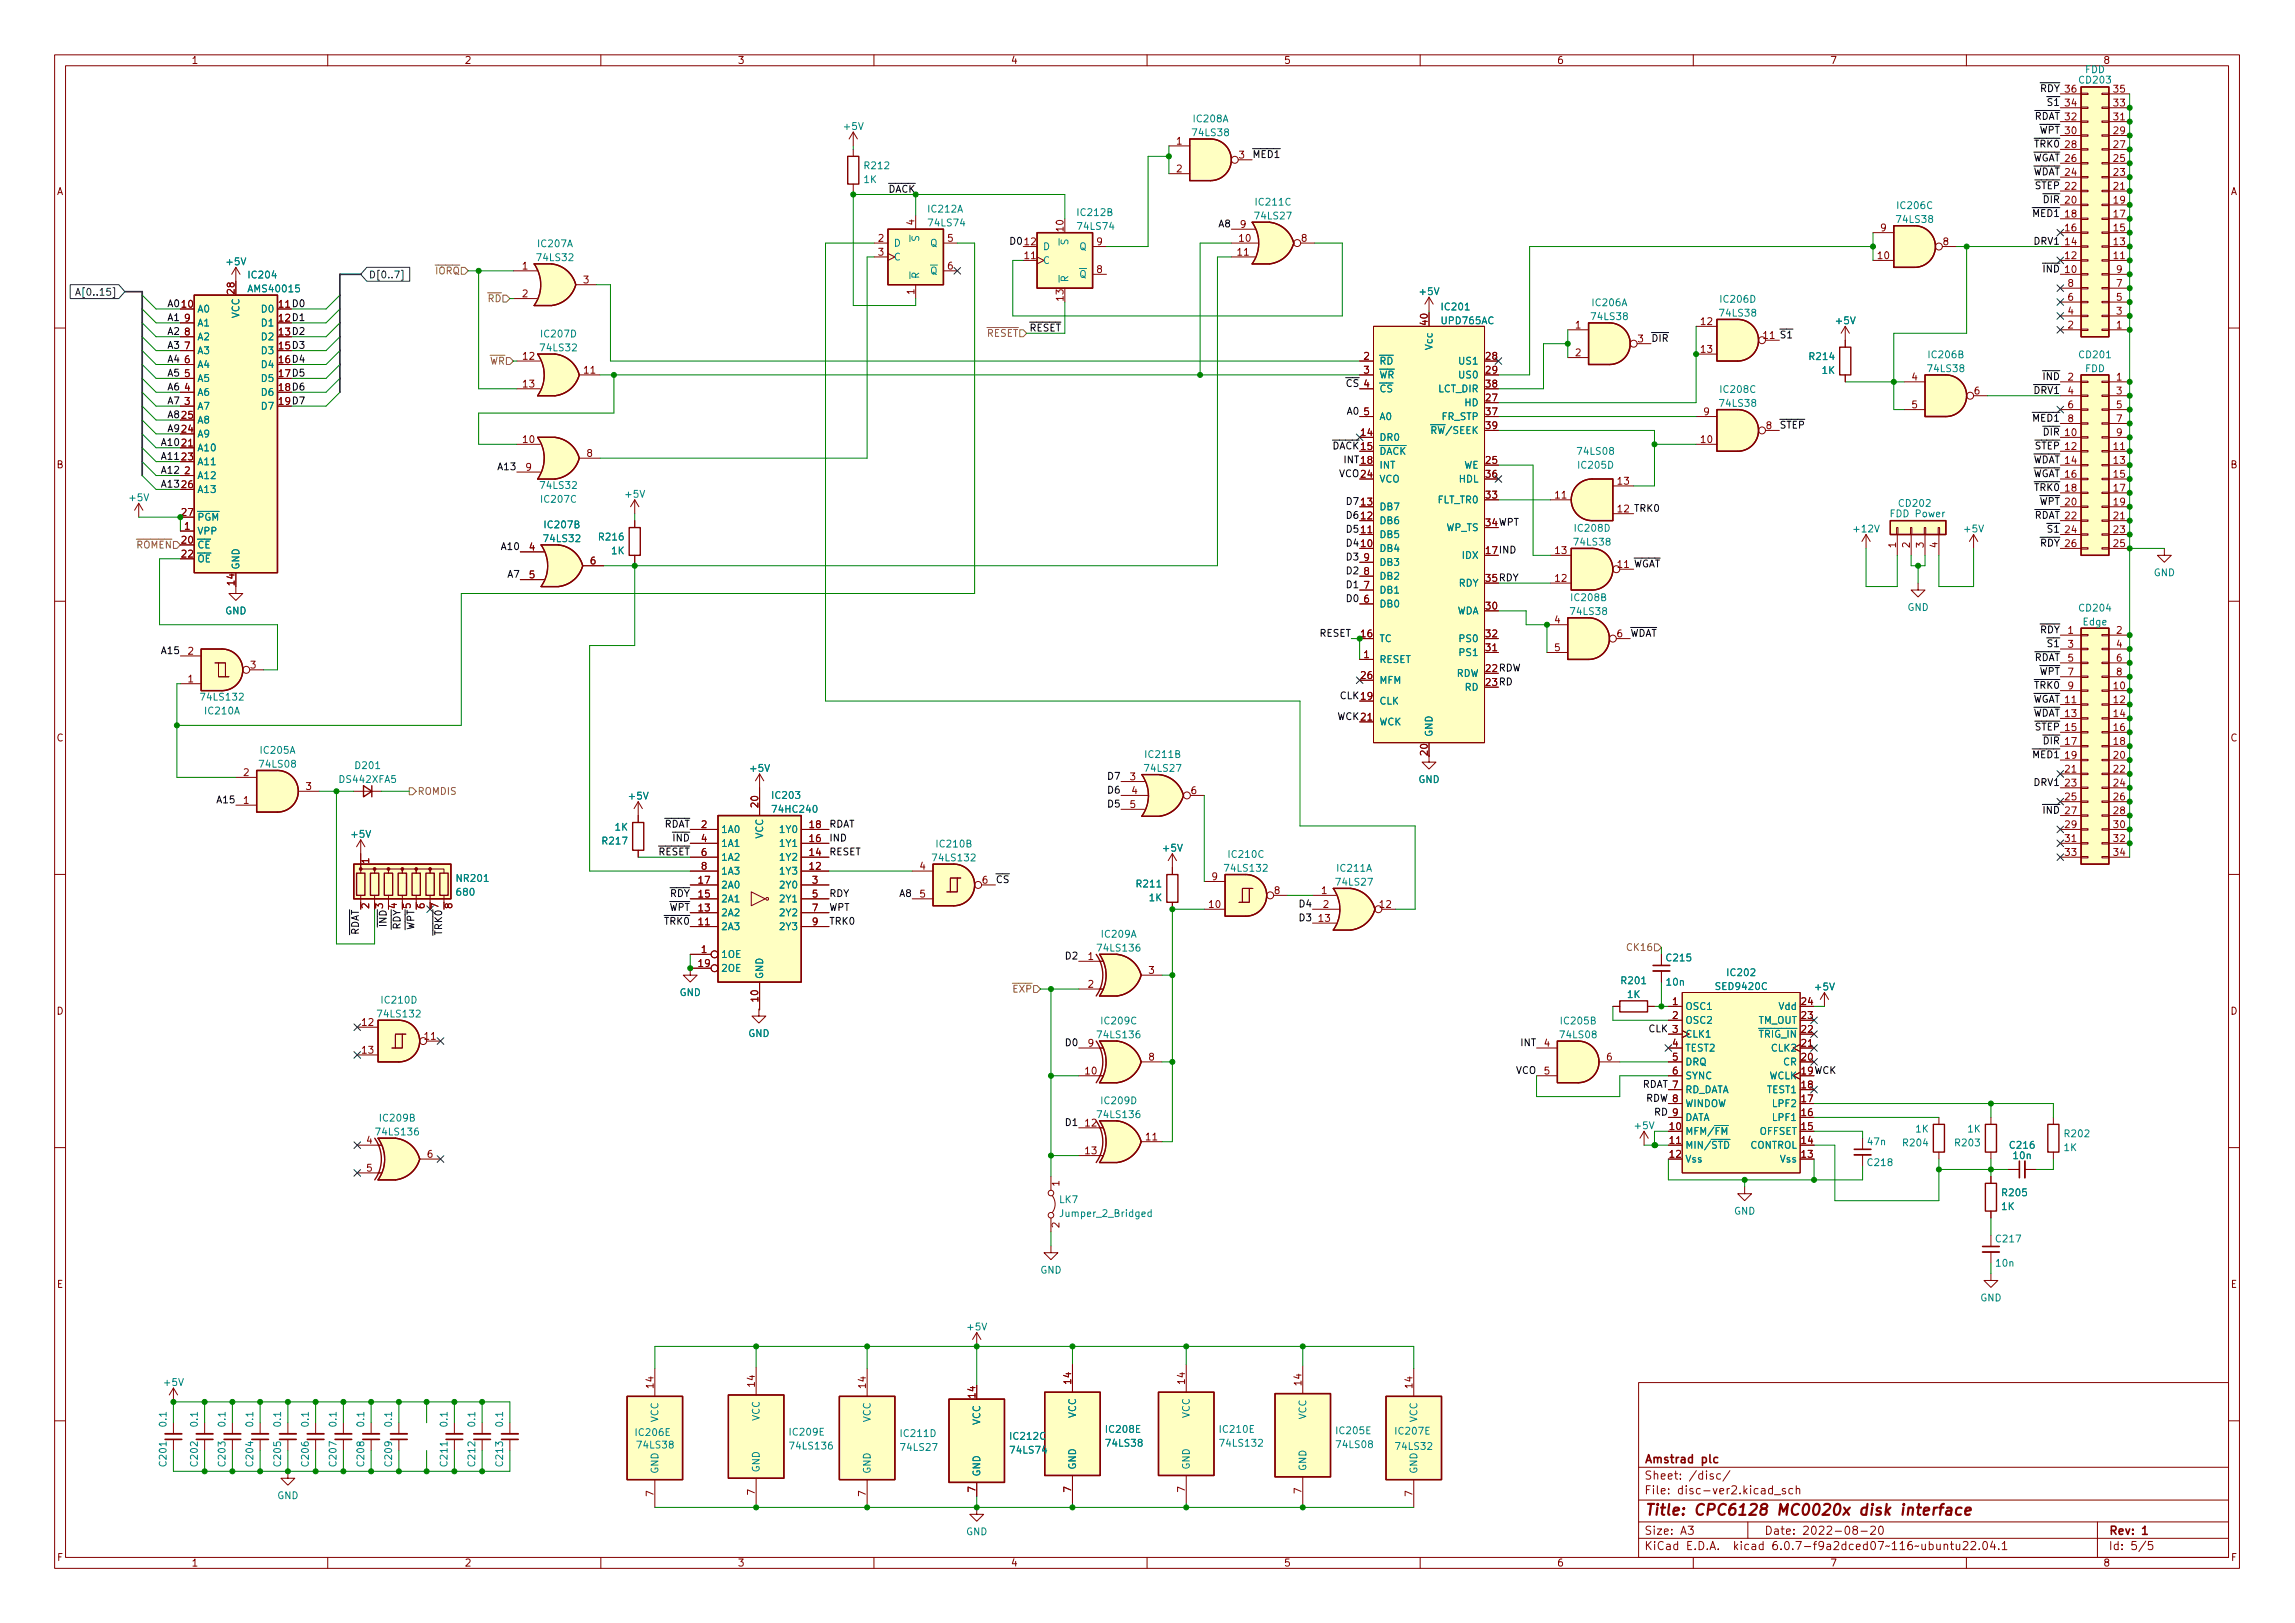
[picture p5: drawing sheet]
<svg xmlns="http://www.w3.org/2000/svg" width="420mm" height="297mm" viewBox="0 0 420 297" stroke-linecap="round" stroke-linejoin="round" font-family="sans-serif">
<defs><g id="words">
<text font-size="2.8" fill="#840000" x="301" y="277.3">Title: CPC6128 MC0020x disk interface</text>
<g font-size="2.1" fill="#840000">
<text x="301" y="267.8">Amstrad plc</text>
<text x="301" y="273.5">File: disc-ver2.kicad_sch</text>
<text x="301" y="270.8">Sheet: /disc/</text>
<text x="301" y="280.9">Size: A3</text>
<text x="323" y="280.9">Date: 2022-08-20</text>
<text x="386" y="280.9">Rev: 1</text>
<text x="301" y="283.7">KiCad E.D.A. kicad 6.0.7-f9a2dced07~116~ubuntu22.04.1</text>
<text x="386" y="283.7">Id: 5/5</text>
</g>
<g font-size="1.8" fill="#840000">
<text x="35" y="11.7">1</text>
<text x="85" y="11.7">2</text>
<text x="135" y="11.7">3</text>
<text x="185" y="11.7">4</text>
<text x="235" y="11.7">5</text>
<text x="285" y="11.7">6</text>
<text x="335" y="11.7">7</text>
<text x="385" y="11.7">8</text>
<text x="387" y="16.9">35</text>
<text x="387" y="22">31</text>
<text x="387" y="19.5">33</text>
<text x="215.4" y="26.5">1</text>
<text x="226.8" y="29">3</text>
<text x="387" y="29.6">25</text>
<text x="387" y="27.1">27</text>
<text x="387" y="24.5">29</text>
<text x="10.3" y="35.7">A</text>
<text x="215.4" y="31.5">2</text>
<text x="387" y="34.7">21</text>
<text x="387" y="32.2">23</text>
<text x="408.3" y="35.7">A</text>
<text x="167.4" y="41.2" transform="rotate(-90 167.4 41.2)">4</text>
<text x="227.1" y="41.7">9</text>
<text x="387" y="39.8">17</text>
<text x="387" y="37.2">19</text>
<text x="160.8" y="44.2">2</text>
<text x="160.8" y="46.8">3</text>
<text x="173.5" y="44.2">5</text>
<text x="187.6" y="47.4">11</text>
<text x="194.7" y="42.3" transform="rotate(-90 194.7 42.3)">10</text>
<text x="200.8" y="44.9">9</text>
<text x="226.6" y="46.8">11</text>
<text x="226.9" y="44.2">10</text>
<text x="238.3" y="44.2">8</text>
<text x="343.8" y="47.4">10</text>
<text x="344.3" y="42.3">9</text>
<text x="355.7" y="44.9">8</text>
<text x="378.1" y="47.4">12</text>
<text x="378.1" y="44.9">14</text>
<text x="378.1" y="42.3">16</text>
<text x="387" y="47.4">11</text>
<text x="387" y="44.9">13</text>
<text x="387" y="42.3">15</text>
<text x="42.9" y="53.7" transform="rotate(-90 42.9 53.7)">28</text>
<text x="95.6" y="49.3">1</text>
<text x="106.8" y="51.9">3</text>
<text x="167.4" y="53.9" transform="rotate(-90 167.4 53.9)">1</text>
<text x="173.5" y="49.3">6</text>
<text x="200.8" y="49.9">8</text>
<text x="378.6" y="52.5">8</text>
<text x="387.5" y="52.5">7</text>
<text x="387.5" y="49.9">9</text>
<text x="33.3" y="56.3">10</text>
<text x="33.8" y="58.8">9</text>
<text x="51.1" y="56.3">11D0</text>
<text x="51.1" y="56.3">11</text>
<text x="51.1" y="58.8">12</text>
<text x="95.6" y="54.4">2</text>
<text x="194.7" y="55" transform="rotate(-90 194.7 55)">13</text>
<text x="261.4" y="59.4" transform="rotate(-90 261.4 59.4)">40</text>
<text x="311.4" y="59.5">12</text>
<text x="378.6" y="57.6">4</text>
<text x="378.6" y="55">6</text>
<text x="387.5" y="57.6">3</text>
<text x="387.5" y="55">5</text>
<text x="33.8" y="63.9">7</text>
<text x="33.8" y="61.4">8</text>
<text x="51.1" y="61.4">13</text>
<text x="51.1" y="63.9">15</text>
<text x="95.8" y="65.8">12</text>
<text x="249.7" y="65.8">2</text>
<text x="272.1" y="65.8">28</text>
<text x="288.4" y="60.1">1</text>
<text x="288.4" y="65.2">2</text>
<text x="299.9" y="62.6">3</text>
<text x="311.4" y="64.6">13</text>
<text x="378.6" y="60.1">2</text>
<text x="387.5" y="60.1">1</text>
<text x="33.8" y="71.5">4</text>
<text x="33.8" y="69">5</text>
<text x="33.8" y="66.5">6</text>
<text x="51.1" y="66.5">16</text>
<text x="51.1" y="69">17</text>
<text x="51.1" y="71.5">18</text>
<text x="95.8" y="70.9">13</text>
<text x="107" y="68.4">11</text>
<text x="249.7" y="68.4">3</text>
<text x="249.7" y="70.9">4</text>
<text x="272.1" y="68.4">29</text>
<text x="272.1" y="70.9">38</text>
<text x="350" y="69.6">4</text>
<text x="387.5" y="69.6">1</text>
<text x="33.3" y="76.6">25</text>
<text x="33.8" y="74.1">3</text>
<text x="51.1" y="74.1">19</text>
<text x="249.7" y="76">5</text>
<text x="272.1" y="73.4">27</text>
<text x="272.1" y="76">37</text>
<text x="311.9" y="76">9</text>
<text x="350" y="74.7">5</text>
<text x="361.5" y="72.2">6</text>
<text x="378.6" y="74.7">6</text>
<text x="387.5" y="72.2">3</text>
<text x="387.5" y="74.7">5</text>
<text x="387.5" y="77.3">7</text>
<text x="33.3" y="81.7">21</text>
<text x="33.3" y="79.2">24</text>
<text x="95.8" y="81.1">10</text>
<text x="107.5" y="83.6">8</text>
<text x="249.2" y="79.8">14</text>
<text x="249.2" y="82.3">15</text>
<text x="272.1" y="78.5">39</text>
<text x="311.4" y="81.1">10</text>
<text x="323.4" y="78.5">8</text>
<text x="387" y="82.3">11</text>
<text x="387.5" y="79.8">9</text>
<text x="10.3" y="85.7">B</text>
<text x="33.3" y="84.2">23</text>
<text x="33.3" y="89.3">26</text>
<text x="33.8" y="86.8">2</text>
<text x="96.3" y="86.1">9</text>
<text x="249.2" y="84.9">18</text>
<text x="249.2" y="87.4">24</text>
<text x="272.1" y="84.9">25</text>
<text x="272.1" y="87.4">36</text>
<text x="296.2" y="88.7">13</text>
<text x="387" y="84.9">13</text>
<text x="387" y="87.4">15</text>
<text x="387" y="90">17</text>
<text x="408.3" y="85.7">B</text>
<text x="33.3" y="94.4">27</text>
<text x="249.2" y="95">12</text>
<text x="249.2" y="92.5">13</text>
<text x="272.1" y="91.2">33</text>
<text x="284.8" y="91.2">11</text>
<text x="387" y="92.5">19</text>
<text x="387" y="95">21</text>
<text x="33.3" y="99.5">20</text>
<text x="33.8" y="96.9">1</text>
<text x="96.9" y="100.7">4</text>
<text x="249.2" y="100.1">10</text>
<text x="249.2" y="97.6">11</text>
<text x="272.1" y="101.4">17</text>
<text x="272.1" y="96.3">34</text>
<text x="284.8" y="101.4">13</text>
<text x="347.1" y="100.2" transform="rotate(-90 347.1 100.2)">1</text>
<text x="349.6" y="100.2" transform="rotate(-90 349.6 100.2)">2</text>
<text x="352.2" y="100.2" transform="rotate(-90 352.2 100.2)">3</text>
<text x="354.7" y="100.2" transform="rotate(-90 354.7 100.2)">4</text>
<text x="387" y="97.6">23</text>
<text x="387" y="100.1">25</text>
<text x="33.3" y="102">22</text>
<text x="42.9" y="107.1" transform="rotate(-90 42.9 107.1)">14</text>
<text x="96.9" y="105.8">5</text>
<text x="108.1" y="103.3">6</text>
<text x="249.7" y="107.7">7</text>
<text x="249.7" y="105.2">8</text>
<text x="249.7" y="102.7">9</text>
<text x="272.1" y="106.5">35</text>
<text x="284.8" y="106.5">12</text>
<text x="249.7" y="110.3">6</text>
<text x="272.1" y="111.5">30</text>
<text x="34.4" y="119.8">2</text>
<text x="249.2" y="116.6">16</text>
<text x="272.1" y="119.2">31</text>
<text x="272.1" y="116.6">32</text>
<text x="284.6" y="114.1">4</text>
<text x="284.6" y="119.2">5</text>
<text x="296.1" y="116.6">6</text>
<text x="387.5" y="116">2</text>
<text x="387.5" y="118.5">4</text>
<text x="34.4" y="124.9">1</text>
<text x="45.9" y="122.3">3</text>
<text x="249.2" y="124.2">26</text>
<text x="249.7" y="120.4">1</text>
<text x="272.1" y="123">22</text>
<text x="272.1" y="125.5">23</text>
<text x="387.5" y="121.1">6</text>
<text x="387.5" y="123.6">8</text>
<text x="249.2" y="128.1">19</text>
<text x="249.2" y="131.9">21</text>
<text x="387" y="126.1">10</text>
<text x="387" y="128.7">12</text>
<text x="387" y="131.2">14</text>
<text x="10.3" y="135.7">C</text>
<text x="387" y="133.8">16</text>
<text x="387" y="136.3">18</text>
<text x="408.3" y="135.7">C</text>
<text x="44.6" y="142">2</text>
<text x="206.9" y="142.8">3</text>
<text x="261.4" y="138.2" transform="rotate(-90 261.4 138.2)">20</text>
<text x="378.1" y="141.4">21</text>
<text x="378.1" y="143.9">23</text>
<text x="387" y="138.8">20</text>
<text x="387" y="141.4">22</text>
<text x="387" y="143.9">24</text>
<text x="44.6" y="147.1">1</text>
<text x="56" y="144.6">3</text>
<text x="138.8" y="147.7" transform="rotate(-90 138.8 147.7)">20</text>
<text x="206.9" y="147.9">5</text>
<text x="207.2" y="145.3">4</text>
<text x="218.1" y="145.3">6</text>
<text x="378.1" y="146.5">25</text>
<text x="387" y="146.5">26</text>
<text x="387" y="149">28</text>
<text x="128.4" y="151.5">2</text>
<text x="128.4" y="154.1">4</text>
<text x="148.2" y="154.1">16</text>
<text x="148.2" y="151.5">18</text>
<text x="378.1" y="151.5">29</text>
<text x="378.1" y="154.1">31</text>
<text x="387" y="151.5">30</text>
<text x="387" y="154.1">32</text>
<text x="67.6" y="158" transform="rotate(-90 67.6 158)">1</text>
<text x="127.9" y="161.7">17</text>
<text x="128.4" y="159.2">8</text>
<text x="128.4" y="156.6">6</text>
<text x="148.2" y="159.2">12</text>
<text x="148.2" y="156.6">14</text>
<text x="148.7" y="161.7">3</text>
<text x="168.4" y="159.2">4</text>
<text x="179.8" y="161.7">6</text>
<text x="221.9" y="161.1">9</text>
<text x="378.1" y="156.6">33</text>
<text x="387" y="156.6">34</text>
<text x="67.6" y="166.3" transform="rotate(-90 67.6 166.3)">2</text>
<text x="70.1" y="166.3" transform="rotate(-90 70.1 166.3)">3</text>
<text x="72.6" y="166.3" transform="rotate(-90 72.6 166.3)">4</text>
<text x="75.2" y="166.3" transform="rotate(-90 75.2 166.3)">5</text>
<text x="77.7" y="166.3" transform="rotate(-90 77.7 166.3)">6</text>
<text x="80.3" y="166.3" transform="rotate(-90 80.3 166.3)">7</text>
<text x="82.8" y="166.3" transform="rotate(-90 82.8 166.3)">8</text>
<text x="127.9" y="166.8">13</text>
<text x="127.9" y="164.2">15</text>
<text x="148.7" y="164.2">5</text>
<text x="148.7" y="166.8">7</text>
<text x="168.4" y="164.2">5</text>
<text x="221.4" y="166.2">10</text>
<text x="233.3" y="163.6">8</text>
<text x="242" y="163.6">1</text>
<text x="242.3" y="166.2">2</text>
<text x="252.6" y="166.2">12</text>
<text x="127.9" y="169.3">11</text>
<text x="148.7" y="169.3">9</text>
<text x="241.5" y="168.7">13</text>
<text x="127.9" y="176.9">19</text>
<text x="128.4" y="174.4">1</text>
<text x="199.2" y="175.7">1</text>
<text x="210.3" y="178.2">3</text>
<text x="10.3" y="185.7">D</text>
<text x="138.8" y="183.3" transform="rotate(-90 138.8 183.3)">10</text>
<text x="199.2" y="180.8">2</text>
<text x="306.2" y="183.9">1</text>
<text x="329.9" y="183.9">24</text>
<text x="408.3" y="185.7">D</text>
<text x="66.3" y="187.7">12</text>
<text x="77.8" y="190.3">11</text>
<text x="199.2" y="191.6">9</text>
<text x="282.7" y="191.6">4</text>
<text x="306.2" y="186.5">2</text>
<text x="306.2" y="191.6">4</text>
<text x="306.2" y="189">3</text>
<text x="329.9" y="191.6">21</text>
<text x="329.9" y="189">22</text>
<text x="329.9" y="186.5">23</text>
<text x="66.3" y="192.8">13</text>
<text x="198.7" y="196.6">10</text>
<text x="210.3" y="194.1">8</text>
<text x="282.7" y="196.6">5</text>
<text x="294.1" y="194.1">6</text>
<text x="306.2" y="194.1">5</text>
<text x="306.2" y="196.6">6</text>
<text x="329.9" y="194.1">20</text>
<text x="329.9" y="196.6">19</text>
<text x="306.2" y="199.2">7</text>
<text x="306.2" y="201.7">8</text>
<text x="329.9" y="201.7">17</text>
<text x="329.9" y="199.2">18</text>
<text x="67.1" y="209.3">4</text>
<text x="198.7" y="206.2">12</text>
<text x="209.8" y="208.7">11</text>
<text x="305.7" y="206.8">10</text>
<text x="305.7" y="209.3">11</text>
<text x="306.2" y="204.3">9</text>
<text x="329.9" y="209.3">14</text>
<text x="329.9" y="206.8">15</text>
<text x="329.9" y="204.3">16</text>
<text x="67.1" y="214.4">5</text>
<text x="78.2" y="211.9">6</text>
<text x="198.7" y="211.2">13</text>
<text x="305.7" y="211.9">12</text>
<text x="329.9" y="211.9">13</text>
<text x="193.9" y="217.1" transform="rotate(-90 193.9 217.1)">1</text>
<text x="193.9" y="224.7" transform="rotate(-90 193.9 224.7)">2</text>
<text x="10.4" y="235.7">E</text>
<text x="408.4" y="235.7">E</text>
<text x="119.6" y="254" transform="rotate(-90 119.6 254)">14</text>
<text x="138.2" y="253.8" transform="rotate(-90 138.2 253.8)">14</text>
<text x="158.5" y="254" transform="rotate(-90 158.5 254)">14</text>
<text x="178.6" y="255.8" transform="rotate(-90 178.6 255.8)">14</text>
<text x="196.1" y="253.2" transform="rotate(-90 196.1 253.2)">14</text>
<text x="216.9" y="253.2" transform="rotate(-90 216.9 253.2)">14</text>
<text x="238.3" y="253.5" transform="rotate(-90 238.3 253.5)">14</text>
<text x="258.6" y="254" transform="rotate(-90 258.6 254)">14</text>
<text x="119.6" y="273.8" transform="rotate(-90 119.6 273.8)">7</text>
<text x="138.2" y="273.6" transform="rotate(-90 138.2 273.6)">7</text>
<text x="158.5" y="273.8" transform="rotate(-90 158.5 273.8)">7</text>
<text x="178.6" y="273.1" transform="rotate(-90 178.6 273.1)">7</text>
<text x="196.1" y="273.1" transform="rotate(-90 196.1 273.1)">7</text>
<text x="216.9" y="273.1" transform="rotate(-90 216.9 273.1)">7</text>
<text x="238.3" y="273.3" transform="rotate(-90 238.3 273.3)">7</text>
<text x="258.6" y="273.8" transform="rotate(-90 258.6 273.8)">7</text>
<text x="10.4" y="285.7">F</text>
<text x="35" y="286.7">1</text>
<text x="85" y="286.7">2</text>
<text x="135" y="286.7">3</text>
<text x="185" y="286.7">4</text>
<text x="235" y="286.7">5</text>
<text x="285" y="286.7">6</text>
<text x="335" y="286.7">7</text>
<text x="385" y="286.7">8</text>
<text x="408.4" y="285.7">F</text>
</g>
<g font-size="1.8">
<text x="372.1" y="16.8">~{RDY}36</text>
<text x="370.9" y="21.9">~{RDAT}32</text>
<text x="373.7" y="19.4">~{S1}34</text>
<text x="229.2" y="28.9">~{MED1}</text>
<text x="370.4" y="29.5">~{WGAT}26</text>
<text x="371.2" y="27">~{TRK0}28</text>
<text x="371.9" y="24.5">~{WPT}30</text>
<text x="370.5" y="32.1">~{WDAT}24</text>
<text x="371.2" y="34.6">~{STEP}22</text>
<text x="223.2" y="41.6">A8</text>
<text x="370.9" y="39.7">~{MED1}18</text>
<text x="372.8" y="37.2">~{DIR}20</text>
<text x="185.1" y="44.8">D012</text>
<text x="372.5" y="44.8">DRV1</text>
<text x="372.8" y="49.9">~{IND}10</text>
<text x="30.8" y="56.2">A0</text>
<text x="30.8" y="58.7">A1</text>
<text x="51.1" y="58.8">12D1</text>
<text x="30.8" y="63.8">A3</text>
<text x="30.8" y="61.3">A2</text>
<text x="187" y="60.6">~{RESET}</text>
<text x="302.3" y="62.6">~{DIR}</text>
<text x="322.9" y="62">11 ~{S1}</text>
<text x="30.8" y="66.4">A4</text>
<text x="30.8" y="68.9">A5</text>
<text x="30.8" y="71.4">A6</text>
<text x="51.1" y="66.5">16D4</text>
<text x="245.1" y="70.8">~{CS}4</text>
<text x="372.8" y="69.5">~{IND} 2</text>
<text x="30.8" y="76.5">A8</text>
<text x="30.8" y="74">A7</text>
<text x="246.7" y="75.9">A0</text>
<text x="370.9" y="77.2">~{MED1} 8</text>
<text x="371.1" y="72.1">~{DRV1} 4</text>
<text x="29.8" y="81.6">A10</text>
<text x="30.8" y="79.1">A9</text>
<text x="242.4" y="82.2">~{DACK}15</text>
<text x="325.8" y="78.4">~{STEP}</text>
<text x="371.2" y="82.2">~{STEP}12</text>
<text x="372.8" y="79.7">~{DIR}10</text>
<text x="29.8" y="84.1">A11</text>
<text x="29.8" y="86.7">A12</text>
<text x="29.8" y="89.2">A13</text>
<text x="91.4" y="86">A13</text>
<text x="245.1" y="87.3">VCO24</text>
<text x="246.1" y="84.8">INT18</text>
<text x="370.4" y="87.3">~{WGAT}16</text>
<text x="370.5" y="84.8">~{WDAT}14</text>
<text x="371.2" y="89.9">~{TRK0}18</text>
<text x="296.2" y="93.8">12 TRK0</text>
<text x="370.9" y="94.9">~{RDAT}22</text>
<text x="371.9" y="92.4">~{WPT}20</text>
<text x="92" y="100.7">A10</text>
<text x="246.7" y="100">D410</text>
<text x="272.1" y="101.4">17IND</text>
<text x="272.1" y="96.3">34WPT</text>
<text x="372.1" y="100">~{RDY}26</text>
<text x="373.7" y="97.5">~{S1}24</text>
<text x="93" y="105.7">A7</text>
<text x="246.7" y="107.6">D1</text>
<text x="246.7" y="102.6">D3</text>
<text x="246.7" y="105.1">D2</text>
<text x="272.1" y="106.5">35RDY</text>
<text x="296.2" y="103.9">11 ~{WGAT}</text>
<text x="246.7" y="110.2">D0</text>
<text x="29.8" y="119.7">A15</text>
<text x="241.5" y="116.5">RESET</text>
<text x="298.4" y="116.5">~{WDAT}</text>
<text x="372.1" y="115.9">~{RDY} 1</text>
<text x="373.7" y="118.4">~{S1} 3</text>
<text x="272.1" y="123">22RDW</text>
<text x="272.1" y="125.5">23RD</text>
<text x="370.9" y="121">~{RDAT} 5</text>
<text x="371.9" y="123.5">~{WPT} 7</text>
<text x="244.7" y="131.8">WCK 21</text>
<text x="245.3" y="128">CLK 19</text>
<text x="370.4" y="128.6">~{WGAT}11</text>
<text x="370.5" y="131.1">~{WDAT}13</text>
<text x="371.2" y="126.1">~{TRK0} 9</text>
<text x="371.2" y="133.7">~{STEP}15</text>
<text x="372.8" y="136.2">~{DIR}17</text>
<text x="203" y="142.7">D7</text>
<text x="370.9" y="138.8">~{MED1}19</text>
<text x="372.5" y="143.8">DRV1</text>
<text x="39.9" y="147">A15</text>
<text x="203" y="145.2">D6</text>
<text x="203" y="147.8">D5</text>
<text x="372.8" y="148.9">~{IND}27</text>
<text x="120.1" y="151.5">~{RDAT}</text>
<text x="121.9" y="154">~{IND} 4</text>
<text x="151.8" y="151.5">RDAT</text>
<text x="151.8" y="154">IND</text>
<text x="119.1" y="156.5">~{RESET} 6</text>
<text x="151.8" y="156.5">RESET</text>
<text x="182.2" y="161.6">~{CS}</text>
<text x="121.1" y="166.7">~{WPT} 13</text>
<text x="121.3" y="164.2">~{RDY} 15</text>
<text x="151.8" y="164.2">RDY</text>
<text x="151.8" y="166.7">WPT</text>
<text x="164.7" y="164.2">A8</text>
<text x="238" y="166.1">D4</text>
<text x="65.7" y="172.7" transform="rotate(-90 65.7 172.7)">~{RDAT}</text>
<text x="70.8" y="170.8" transform="rotate(-90 70.8 170.8)">~{IND}</text>
<text x="73.3" y="171.5" transform="rotate(-90 73.3 171.5)">~{RDY}</text>
<text x="75.9" y="171.7" transform="rotate(-90 75.9 171.7)">~{WPT}</text>
<text x="80.9" y="172.4" transform="rotate(-90 80.9 172.4)">~{TRK0}</text>
<text x="120.4" y="169.2">~{TRK0} 11</text>
<text x="151.8" y="169.2">TRK0</text>
<text x="238" y="168.6">D3</text>
<text x="195.2" y="175.6">D2</text>
<text x="195.2" y="191.5">D0</text>
<text x="278.5" y="191.5">INT</text>
<text x="301.8" y="188.9">CLK 3</text>
<text x="277.5" y="196.5">VCO</text>
<text x="329.9" y="196.6">19WCK</text>
<text x="300.5" y="199.1">RDAT 7</text>
<text x="301.2" y="201.6">RDW 8</text>
<text x="195.2" y="206.1">D1</text>
<text x="302.9" y="204.2">RD 9</text>
</g>
<g font-size="1.8" fill="#008484">
<text x="380.8" y="15.3">CD203</text>
<text x="381.7" y="13.4">FDD</text>
<text x="154.6" y="23.8">+5V</text>
<text x="218.6" y="22.4">IC208A</text>
<text x="218.5" y="24.9">74LS38</text>
<text x="158.2" y="33.5">1K</text>
<text x="158.4" y="31">R212</text>
<text x="170" y="38.9">IC212A</text>
<text x="170.2" y="41.4">74LS74</text>
<text x="197.4" y="39.5">IC212B</text>
<text x="229.9" y="40.1">74LS27</text>
<text x="230" y="37.6">IC211C</text>
<text x="347.4" y="40.8">74LS38</text>
<text x="347.5" y="38.2">IC206C</text>
<text x="98.5" y="47.8">74LS32</text>
<text x="98.6" y="45.2">IC207A</text>
<text x="163.6" y="45.1">D</text>
<text x="163.6" y="47.7">C</text>
<text x="170.3" y="45.1">Q</text>
<text x="190.9" y="45.8">D</text>
<text x="197.5" y="42.1">74LS74</text>
<text x="197.6" y="45.8">Q</text>
<text x="41.6" y="48.5">+5V</text>
<text x="45.7" y="50.9">IC204</text>
<text x="45.8" y="53.5">AMS40015</text>
<text x="168.3" y="51.1" transform="rotate(-90 168.3 51.1)">~{R}</text>
<text x="169" y="50.2">~{Q}</text>
<text x="190.9" y="48.3">C</text>
<text x="195.6" y="51.7" transform="rotate(-90 195.6 51.7)">~{R}</text>
<text x="196.3" y="50.8">~{Q}</text>
<text x="260" y="54">+5V</text>
<text x="36.1" y="57.2">A0</text>
<text x="36.1" y="59.7">A1</text>
<text x="43.8" y="58.3" transform="rotate(-90 43.8 58.3)">VCC</text>
<text x="48" y="57.2">D0</text>
<text x="48" y="59.7">D1</text>
<text x="264" y="59.3">UPD765AC</text>
<text x="264.1" y="56.8">IC201</text>
<text x="291.5" y="58.6">74LS38</text>
<text x="291.6" y="56">IC206A</text>
<text x="315" y="57.9">74LS38</text>
<text x="315.1" y="55.4">IC206D</text>
<text x="336.2" y="59.3">+5V</text>
<text x="36.1" y="64.8">A3</text>
<text x="36.1" y="62.3">A2</text>
<text x="48" y="62.3">D2</text>
<text x="48" y="64.8">D3</text>
<text x="99.1" y="64.3">74LS32</text>
<text x="99.2" y="61.7">IC207D</text>
<text x="262.3" y="63.9" transform="rotate(-90 262.3 63.9)">Vcc</text>
<text x="331.4" y="65.9">R214</text>
<text x="353.2" y="65.6">IC206B</text>
<text x="380.8" y="65.6">CD201</text>
<text x="36.1" y="69.9">A5</text>
<text x="36.1" y="67.3">A4</text>
<text x="48" y="67.3">D4</text>
<text x="48" y="69.9">D5</text>
<text x="252.5" y="66.7">~{RD}</text>
<text x="252.5" y="69.3">~{WR}</text>
<text x="252.5" y="71.8">~{CS}</text>
<text x="263.3" y="71.8">LCT_DIR</text>
<text x="267.3" y="66.7">US1</text>
<text x="267.3" y="69.3">US0</text>
<text x="315.1" y="71.9">IC208C</text>
<text x="333.6" y="68.4">1K</text>
<text x="353.1" y="68.1">74LS38</text>
<text x="381.7" y="68.1">FDD</text>
<text x="36.1" y="77.5">A8</text>
<text x="36.1" y="75">A7</text>
<text x="36.1" y="72.4">A6</text>
<text x="48" y="72.4">D6</text>
<text x="48" y="75">D7</text>
<text x="252.5" y="76.9">A0</text>
<text x="264" y="76.9">FR_STP</text>
<text x="268.2" y="74.3">HD</text>
<text x="315" y="74.4">74LS38</text>
<text x="36.1" y="82.6">A10</text>
<text x="36.1" y="80">A9</text>
<text x="252.5" y="80.7">DR0</text>
<text x="252.5" y="83.2">~{DACK}</text>
<text x="261.1" y="79.4">~{RW}/SEEK</text>
<text x="289" y="83.2">74LS08</text>
<text x="36.1" y="87.7">A12</text>
<text x="36.1" y="85.1">A11</text>
<text x="99.1" y="89.5">74LS32</text>
<text x="252.5" y="85.8">INT</text>
<text x="252.5" y="88.3">VCO</text>
<text x="267.1" y="88.3">HDL</text>
<text x="267.9" y="85.8">WE</text>
<text x="289.1" y="85.8">IC205D</text>
<text x="23.8" y="91.7">+5V</text>
<text x="36.1" y="90.2">A13</text>
<text x="36.1" y="95.3">~{PGM}</text>
<text x="99.2" y="92">IC207C</text>
<text x="114.6" y="91.1">+5V</text>
<text x="252.5" y="95.9">DB6</text>
<text x="252.5" y="93.4">DB7</text>
<text x="263.2" y="92.1">FLT_TR0</text>
<text x="346.3" y="94.7">FDD Power</text>
<text x="347.8" y="92.7">CD202</text>
<text x="36.1" y="97.8">VPP</text>
<text x="36.1" y="100.4">~{CE}</text>
<text x="99.8" y="99.2">74LS32</text>
<text x="99.9" y="96.7">IC207B</text>
<text x="109.8" y="98.9">R216</text>
<text x="112" y="101.4">1K</text>
<text x="252.5" y="101">DB4</text>
<text x="252.5" y="98.5">DB5</text>
<text x="264.7" y="97.2">WP_TS</text>
<text x="288.4" y="99.8">74LS38</text>
<text x="288.5" y="97.3">IC208D</text>
<text x="339.5" y="97.4">+12V</text>
<text x="359.7" y="97.4">+5V</text>
<text x="36.1" y="102.9">~{OE}</text>
<text x="43.8" y="104.3" transform="rotate(-90 43.8 104.3)">GND</text>
<text x="252.5" y="106.1">DB2</text>
<text x="252.5" y="103.5">DB3</text>
<text x="267" y="107.4">RDY</text>
<text x="267.8" y="102.3">IDX</text>
<text x="394.3" y="105.4">GND</text>
<text x="41.2" y="112.4">GND</text>
<text x="252.5" y="111.2">DB0</text>
<text x="252.5" y="108.6">DB1</text>
<text x="266.5" y="112.4">WDA</text>
<text x="287.7" y="112.5">74LS38</text>
<text x="287.8" y="110">IC208B</text>
<text x="349.2" y="111.8">GND</text>
<text x="380.8" y="111.9">CD204</text>
<text x="252.5" y="117.5">TC</text>
<text x="267.4" y="117.5">PS0</text>
<text x="381.4" y="114.4">Edge</text>
<text x="252.5" y="121.3">RESET</text>
<text x="252.5" y="125.1">MFM</text>
<text x="266.5" y="123.9">RDW</text>
<text x="267.4" y="120.1">PS1</text>
<text x="37.1" y="128.2">74LS132</text>
<text x="37.6" y="130.7">IC210A</text>
<text x="252.5" y="128.9">CLK</text>
<text x="268.2" y="126.4">RD</text>
<text x="47.8" y="137.9">IC205A</text>
<text x="252.5" y="132.8">WCK</text>
<text x="262.3" y="134.9" transform="rotate(-90 262.3 134.9)">GND</text>
<text x="47.7" y="140.5">74LS08</text>
<text x="62.3" y="143.3">DS442XFA5</text>
<text x="65.2" y="140.7">D201</text>
<text x="137.5" y="141.2">+5V</text>
<text x="209.8" y="141.2">74LS27</text>
<text x="209.9" y="138.7">IC211B</text>
<text x="259.7" y="143.3">GND</text>
<text x="115.2" y="146.3">+5V</text>
<text x="141.6" y="146.2">IC203</text>
<text x="141.8" y="148.7">74HC240</text>
<text x="64.4" y="153.3">+5V</text>
<text x="110.4" y="154.5">R217</text>
<text x="112.6" y="152">1K</text>
<text x="132" y="152.4">1A0</text>
<text x="132" y="155">1A1</text>
<text x="139.7" y="153.5" transform="rotate(-90 139.7 153.5)">VCC</text>
<text x="143" y="155">1Y1</text>
<text x="143" y="152.4">1Y0</text>
<text x="171.6" y="155.1">IC210B</text>
<text x="213" y="155.8">+5V</text>
<text x="83.8" y="161.4">NR201</text>
<text x="132" y="157.5">1A2</text>
<text x="132" y="160.1">1A3</text>
<text x="143" y="160.1">1Y3</text>
<text x="143" y="157.5">1Y2</text>
<text x="171" y="157.6">74LS132</text>
<text x="224.5" y="159.5">74LS132</text>
<text x="225.1" y="157">IC210C</text>
<text x="244.9" y="159.5">IC211A</text>
<text x="83.7" y="163.9">680</text>
<text x="132" y="167.7">2A2</text>
<text x="132" y="165.1">2A1</text>
<text x="132" y="162.6">2A0</text>
<text x="143" y="162.6">2Y0</text>
<text x="143" y="165.1">2Y1</text>
<text x="143" y="167.7">2Y2</text>
<text x="208.2" y="162.4">R211</text>
<text x="210.4" y="164.9">1K</text>
<text x="244.8" y="162.1">74LS27</text>
<text x="132" y="170.2">2A3</text>
<text x="143" y="170.2">2Y3</text>
<text x="201.8" y="171.6">IC209A</text>
<text x="132" y="175.3">1OE</text>
<text x="132" y="177.8">2OE</text>
<text x="139.7" y="179.2" transform="rotate(-90 139.7 179.2)">GND</text>
<text x="201.2" y="174.1">74LS136</text>
<text x="305.2" y="175.9">C215</text>
<text x="316.4" y="178.6">IC202</text>
<text x="70" y="183.7">IC210D</text>
<text x="124.4" y="182.3">GND</text>
<text x="297" y="180.1">R201</text>
<text x="298" y="182.6">1K</text>
<text x="305.2" y="180.4">10n</text>
<text x="308.5" y="184.8">OSC1</text>
<text x="314.3" y="181.2">SED9420C</text>
<text x="325.7" y="184.8">Vdd</text>
<text x="332.4" y="181.2">+5V</text>
<text x="69.4" y="186.2">74LS132</text>
<text x="137" y="189.8">GND</text>
<text x="201.2" y="190">74LS136</text>
<text x="201.8" y="187.5">IC209C</text>
<text x="285.8" y="190">74LS08</text>
<text x="285.9" y="187.5">IC205B</text>
<text x="308.5" y="187.4">OSC2</text>
<text x="308.5" y="189.9">CLK1</text>
<text x="320.7" y="189.9">~{TRIG_IN}</text>
<text x="321.8" y="187.4">TM_OUT</text>
<text x="308.5" y="192.4">TEST2</text>
<text x="308.5" y="195">DRQ</text>
<text x="308.5" y="197.5">SYNC</text>
<text x="323.8" y="197.5">WCLK</text>
<text x="324.4" y="192.4">CLK2</text>
<text x="326.5" y="195">CR</text>
<text x="201.8" y="202.1">IC209D</text>
<text x="308.5" y="200.1">RD_DATA</text>
<text x="308.5" y="202.6">WINDOW</text>
<text x="323.6" y="200.1">TEST1</text>
<text x="324.7" y="202.6">LPF2</text>
<text x="69.1" y="207.8">74LS136</text>
<text x="69.7" y="205.3">IC209B</text>
<text x="201.2" y="204.6">74LS136</text>
<text x="299.4" y="206.6">+5V</text>
<text x="308.5" y="207.7">MFM/~{FM}</text>
<text x="308.5" y="205.1">DATA</text>
<text x="322.1" y="207.7">OFFSET</text>
<text x="324.7" y="205.1">LPF1</text>
<text x="342" y="209.6">47n</text>
<text x="348.5" y="209.8">R204</text>
<text x="350.7" y="207.2">1K</text>
<text x="358.1" y="209.8">R203</text>
<text x="360.3" y="207.2">1K</text>
<text x="378.1" y="208.1">R202</text>
<text x="308.5" y="210.2">MIN/~{STD}</text>
<text x="308.5" y="212.8">Vss</text>
<text x="320.3" y="210.2">CONTROL</text>
<text x="325.9" y="212.8">Vss</text>
<text x="342.1" y="213.4">C218</text>
<text x="368.1" y="210.2">C216</text>
<text x="368.7" y="212.1">10n</text>
<text x="377.9" y="210.7">1K</text>
<text x="194" y="220.2">LK7</text>
<text x="366.5" y="221.4">1K</text>
<text x="366.7" y="218.9">R205</text>
<text x="194.5" y="222.7">Jumper_2_Bridged</text>
<text x="317.4" y="222.3">GND</text>
<text x="365.6" y="227.4">C217</text>
<text x="190.4" y="233.1">GND</text>
<text x="365.5" y="231.8">10n</text>
<text x="362.5" y="238.2">GND</text>
<text x="177.2" y="243.5">+5V</text>
<text x="30.2" y="253.6">+5V</text>
<text x="30.5" y="261" transform="rotate(-90 30.5 261)">0.1</text>
<text x="36.2" y="261" transform="rotate(-90 36.2 261)">0.1</text>
<text x="41.3" y="261" transform="rotate(-90 41.3 261)">0.1</text>
<text x="46.4" y="261" transform="rotate(-90 46.4 261)">0.1</text>
<text x="51.4" y="261" transform="rotate(-90 51.4 261)">0.1</text>
<text x="56.5" y="261" transform="rotate(-90 56.5 261)">0.1</text>
<text x="61.6" y="261" transform="rotate(-90 61.6 261)">0.1</text>
<text x="66.7" y="261" transform="rotate(-90 66.7 261)">0.1</text>
<text x="71.8" y="261" transform="rotate(-90 71.8 261)">0.1</text>
<text x="81.9" y="261" transform="rotate(-90 81.9 261)">0.1</text>
<text x="87" y="261" transform="rotate(-90 87 261)">0.1</text>
<text x="92.1" y="261" transform="rotate(-90 92.1 261)">0.1</text>
<text x="116.5" y="262.8">IC206E</text>
<text x="120.5" y="260.3" transform="rotate(-90 120.5 260.3)">VCC</text>
<text x="139.1" y="260.1" transform="rotate(-90 139.1 260.1)">VCC</text>
<text x="144.7" y="262.7">IC209E</text>
<text x="159.4" y="260.3" transform="rotate(-90 159.4 260.3)">VCC</text>
<text x="165.1" y="263">IC211D</text>
<text x="179.5" y="260.8" transform="rotate(-90 179.5 260.8)">VCC</text>
<text x="185.1" y="263.5">IC212C</text>
<text x="197" y="259.5" transform="rotate(-90 197 259.5)">VCC</text>
<text x="202.6" y="262.2">IC208E</text>
<text x="217.8" y="259.5" transform="rotate(-90 217.8 259.5)">VCC</text>
<text x="223.5" y="262.2">IC210E</text>
<text x="239.1" y="259.8" transform="rotate(-90 239.1 259.8)">VCC</text>
<text x="244.8" y="262.5">IC205E</text>
<text x="255.6" y="262.5">IC207E</text>
<text x="259.5" y="260.3" transform="rotate(-90 259.5 260.3)">VCC</text>
<text x="30.5" y="268.2" transform="rotate(-90 30.5 268.2)">C201</text>
<text x="36.2" y="268.2" transform="rotate(-90 36.2 268.2)">C202</text>
<text x="41.3" y="268.2" transform="rotate(-90 41.3 268.2)">C203</text>
<text x="46.4" y="268.2" transform="rotate(-90 46.4 268.2)">C204</text>
<text x="51.4" y="268.2" transform="rotate(-90 51.4 268.2)">C205</text>
<text x="56.5" y="268.2" transform="rotate(-90 56.5 268.2)">C206</text>
<text x="61.6" y="268.2" transform="rotate(-90 61.6 268.2)">C207</text>
<text x="66.7" y="268.2" transform="rotate(-90 66.7 268.2)">C208</text>
<text x="71.8" y="268.2" transform="rotate(-90 71.8 268.2)">C209</text>
<text x="81.9" y="268.2" transform="rotate(-90 81.9 268.2)">C211</text>
<text x="87" y="268.2" transform="rotate(-90 87 268.2)">C212</text>
<text x="92.1" y="268.2" transform="rotate(-90 92.1 268.2)">C213</text>
<text x="116.9" y="265.1">74LS38</text>
<text x="120.5" y="269.8" transform="rotate(-90 120.5 269.8)">GND</text>
<text x="139.1" y="269.5" transform="rotate(-90 139.1 269.5)">GND</text>
<text x="144.9" y="265.3">74LS136</text>
<text x="159.4" y="269.8" transform="rotate(-90 159.4 269.8)">GND</text>
<text x="165.1" y="265.5">74LS27</text>
<text x="185.2" y="266">74LS74</text>
<text x="197" y="269" transform="rotate(-90 197 269)">GND</text>
<text x="202.7" y="264.8">74LS38</text>
<text x="217.8" y="269" transform="rotate(-90 217.8 269)">GND</text>
<text x="223.6" y="264.8">74LS132</text>
<text x="239.1" y="269.3" transform="rotate(-90 239.1 269.3)">GND</text>
<text x="244.9" y="265">74LS08</text>
<text x="255.7" y="265.3">74LS32</text>
<text x="259.5" y="269.8" transform="rotate(-90 259.5 269.8)">GND</text>
<text x="50.7" y="274.4">GND</text>
<text x="179.5" y="270.3" transform="rotate(-90 179.5 270.3)">GND</text>
<text x="176.9" y="281">GND</text>
</g>
<text font-size="1.8" fill="#008400" x="161.2" y="35.2">~{DACK}</text>
<g font-size="1.8" fill="#000084">
<text x="67.5" y="50.9">D[0..7]</text>
<text x="15" y="54.1">A[0..15]</text>
</g>
<g font-size="1.8" fill="#848400">
<text x="78.4" y="50.2">~{IORQ}</text>
<text x="88" y="55.3">~{RD}</text>
<text x="179.2" y="61.6">~{RESET}</text>
<text x="88.2" y="66.7">~{WR}</text>
<text x="23.6" y="100.4">~{ROMEN}</text>
<text x="76.4" y="145.5">ROMDIS</text>
<text x="298.2" y="174">CK16</text>
<text x="184.1" y="181.6">~{EXP}</text>
</g>
</g></defs>
<g fill="none" stroke="#840000" stroke-width=".18">
<path d="M10 10h400v277h-400zM12 12h396v273h-396zM60 10v2M110 10v2M160 10v2M210 10v2M260 10v2M310 10v2M360 10v2M377.2 19.7h3.8M377.2 17.2h3.8M381 17.1h1.3v.2h-1.3z"/>
<path d="M381 19.6h1.3v.2h-1.3zM384.8 17.1h1.3v.2h-1.3zM384.8 19.6h1.3v.2h-1.3zM386.1 19.7h3.8M386.1 17.2h3.8M156.2 24.2v2.5M156.2 27.3v1.3M156.2 33.7v1.3M156.2 24.2l-.8 1.2M156.2 24.2l.8 1.2M167.6 39.4v2.5M214 26.7h3.8"/>
<path d="M214 31.8h3.8M226.7 29.2h2.5M377.2 37.5h3.8M377.2 35h3.8M377.2 32.4h3.8M377.2 29.9h3.8M377.2 27.3h3.8M377.2 24.8h3.8M377.2 22.3h3.8M381 22.1h1.3v.3h-1.3zM381 24.7h1.3v.2h-1.3zM381 27.2h1.3v.3h-1.3z"/>
<path d="M381 29.8h1.3v.2h-1.3zM381 32.3h1.3v.2h-1.3zM381 34.8h1.3v.3h-1.3zM381 37.4h1.3v.2h-1.3zM381 39.9h1.3v.3h-1.3zM384.8 22.1h1.3v.3h-1.3zM384.8 24.7h1.3v.2h-1.3zM384.8 27.2h1.3v.3h-1.3zM384.8 29.8h1.3v.2h-1.3zM384.8 32.3h1.3v.2h-1.3zM384.8 34.8h1.3v.3h-1.3zM384.8 37.4h1.3v.2h-1.3z"/>
<path d="M384.8 39.9h1.3v.3h-1.3zM386.1 37.5h3.8M386.1 35h3.8M386.1 32.4h3.8M386.1 29.9h3.8M386.1 27.3h3.8M386.1 24.8h3.8M386.1 22.3h3.8M33 59.1h2.6M43.2 48.9l-.8 1.3M43.2 48.9v2.6M43.2 48.9l.7 1.3"/>
<path d="M94 49.6h4.3M94 54.6h4.3M101 48.3h-3.2a6.6 6.6 0 0 1 0 7.6h3.2M105.4 52.1h3.8M160 44.5h2.6M160 47h2.6M162.6 46.4l1.2 .6-1.2 .7M167.6 52.1v2.5M172.7 44.5h2.6M172.7 49.6h2.6M187.3 47.7h2.6M189.9 47l1.2 .7-1.2 .6"/>
<path d="M200 50.2h2.6M200 45.1h2.6M225.4 44.5h5M225.4 47h4.3M225.4 41.9h4.3M232.4 40.7h-3.2a6.6 6.6 0 0 1 0 7.6h3.2M238.1 44.5h2.6M251.5 59.7h20.3v76.2h-20.3zM261.6 54.4l-.7 1.3M261.6 54.4v2.5M261.6 54.4l.8 1.3M310.5 59.7h3.8"/>
<path d="M337.8 59.7v3.8M337.8 59.7l-.7 1.3M337.8 59.7l.8 1.3M342.9 47.7h3.8M342.9 42.6h3.8M355.6 45.1h2.5M377.2 47.7h3.8M377.2 50.2h3.8M377.2 45.1h3.8M377.2 42.6h3.8M377.2 40h3.8M377.2 57.8h3.8"/>
<path d="M377.2 55.3h3.8M377.2 52.7h3.8M381 42.5h1.3v.2h-1.3zM381 45h1.3v.2h-1.3zM381 47.5h1.3v.3h-1.3zM381 50.1h1.3v.2h-1.3zM381 52.6h1.3v.3h-1.3zM381 55.2h1.3v.2h-1.3zM381 57.7h1.3v.2h-1.3zM384.8 42.5h1.3v.2h-1.3zM384.8 45h1.3v.2h-1.3zM384.8 47.5h1.3v.3h-1.3z"/>
<path d="M384.8 50.1h1.3v.2h-1.3zM384.8 52.6h1.3v.3h-1.3zM384.8 55.2h1.3v.2h-1.3zM384.8 57.7h1.3v.2h-1.3zM386.1 47.7h3.8M386.1 50.2h3.8M386.1 45.1h3.8M386.1 42.6h3.8M386.1 40h3.8M386.1 57.8h3.8M386.1 55.3h3.8M386.1 52.7h3.8"/>
<path d="M10 60h2M33 74.3h2.6M33 71.8h2.6M33 69.3h2.6M33 66.7h2.6M33 64.2h2.6M33 61.6h2.6M94.6 66.1h4.3M94.6 71.2h4.3M101.6 64.8h-3.2a6.6 6.6 0 0 1 0 7.6h3.2M106 68.6h3.9M248.9 68.6h2.6"/>
<path d="M248.9 66.1h2.6M248.9 71.2h2.6M248.9 76.2h2.6M287 60.4h3.8M287 65.4h3.8M299.7 62.9h2.6M310.5 76.2h3.8M310.5 64.8h3.8M323.2 78.8h2.6M337.8 68.6v1.3M348.6 69.9h3.8M348.6 75h3.8"/>
<path d="M361.3 72.4h2.6M377.2 60.4h3.8M377.2 69.9h3.8M377.2 72.4h3.8M377.2 75h3.8M377.2 77.5h3.8M381 79.9h1.3v.3h-1.3zM381 77.4h1.3v.2h-1.3zM381 74.8h1.3v.3h-1.3zM381 72.3h1.3v.3h-1.3zM381 69.8h1.3v.2h-1.3zM381 60.2h1.3v.3h-1.3z"/>
<path d="M384.8 79.9h1.3v.3h-1.3zM384.8 77.4h1.3v.2h-1.3zM384.8 74.8h1.3v.3h-1.3zM384.8 72.3h1.3v.3h-1.3zM384.8 69.8h1.3v.2h-1.3zM384.8 60.2h1.3v.3h-1.3zM386.1 60.4h3.8M386.1 69.9h3.8M386.1 72.4h3.8M386.1 75h3.8M386.1 77.5h3.8M408 60h2"/>
<path d="M25.4 92.1l-.8 1.3M25.4 92.1v2.6M25.4 92.1l.8 1.3M33 97.2h2.6M33 87h2.6M33 82h2.6M94.6 81.3h4.3M94.6 86.4h4.3M101.6 80h-3.2a6.7 6.7 0 0 1 0 7.7h3.2M102.2 99.7h-3.1a6.6 6.6 0 0 1 0 7.7h3.1M106 83.9h3.9M116.2 91.5v2.5"/>
<path d="M116.2 95.3v1.3M116.2 91.5l-.8 1.2M116.2 91.5l.8 1.2M248.9 97.8h2.6M283.8 91.5h3.9M295.3 94h3.8M295.3 88.9h3.8M310.5 81.3h3.8M341.6 97.8l-.7 1.3M341.6 97.8v2.6M341.6 97.8l.8 1.3M347.2 96.6h.3v1.2h-.3z"/>
<path d="M347.3 97.8v3.8M349.8 96.6h.2v1.2h-.2zM349.9 97.8v3.8M352.3 96.6h.3v1.2h-.3zM352.4 97.8v3.8M354.8 96.6h.3v1.2h-.3zM355 97.8v3.8M361.3 97.8l-.7 1.3M361.3 97.8v2.6M361.3 97.8l.8 1.3M377.2 80h3.8M377.2 82.6h3.8"/>
<path d="M377.2 85.1h3.8M377.2 87.7h3.8M377.2 90.2h3.8M377.2 92.7h3.8M377.2 95.3h3.8M377.2 97.8h3.8M381 97.7h1.3v.3h-1.3zM381 95.2h1.3v.2h-1.3zM381 92.6h1.3v.3h-1.3zM381 90.1h1.3v.2h-1.3zM381 87.5h1.3v.3h-1.3zM381 85h1.3v.3h-1.3z"/>
<path d="M381 82.5h1.3v.2h-1.3zM384.8 97.7h1.3v.3h-1.3zM384.8 95.2h1.3v.2h-1.3zM384.8 92.6h1.3v.3h-1.3zM384.8 90.1h1.3v.2h-1.3zM384.8 87.5h1.3v.3h-1.3zM384.8 85h1.3v.3h-1.3zM384.8 82.5h1.3v.2h-1.3zM386.1 80h3.8M386.1 82.6h3.8M386.1 85.1h3.8M386.1 87.7h3.8"/>
<path d="M386.1 90.2h3.8M386.1 92.7h3.8M386.1 95.3h3.8M386.1 97.8h3.8M10 110h2M43.2 107.4v1.2h1.2l-1.2 1.3-1.3-1.3h1.3M95.2 101h4.4M95.2 106.1h4.4M106.7 103.5h3.8M116.2 101.6v1.3M248.9 110.5h2.6M248.9 108h2.6"/>
<path d="M248.9 105.4h2.6M248.9 102.9h2.6M271.8 119.4h2.5M283.2 114.3h3.8M283.2 119.4h3.8M283.8 106.7h3.9M283.8 101.6h3.9M295.9 116.9h2.5M351.2 106.7v1.3h1.2l-1.2 1.3-1.3-1.3h1.3M377.2 100.4h3.8M377.2 116.2h3.8M377.2 118.8h3.8"/>
<path d="M381 100.2h1.3v.3h-1.3zM381 118.7h1.3v.2h-1.3zM381 116.1h1.3v.3h-1.3zM384.8 100.2h1.3v.3h-1.3zM384.8 118.7h1.3v.2h-1.3zM384.8 116.1h1.3v.3h-1.3zM386.1 100.4h3.8M386.1 116.2h3.8M386.1 118.8h3.8M396.2 100.4v1.2h-1.2l1.2 1.3 1.3-1.3h-1.3M408 110h2M33 125.1h3.8"/>
<path d="M33 120.1h3.8M39.4 121.3h1.9v2.6h.6M40 121.3v2.6h1.3M45.7 122.6h2.6M248.9 120.7h2.6M248.9 132.1h2.6M261.6 138.2v1.3h1.3l-1.3 1.3-1.3-1.3h1.3M377.2 126.4h3.8M377.2 128.9h3.8M377.2 131.5h3.8M377.2 134h3.8M377.2 136.6h3.8"/>
<path d="M377.2 139.1h3.8M377.2 121.3h3.8M377.2 123.9h3.8M381 139h1.3v.2h-1.3zM381 136.4h1.3v.3h-1.3zM381 133.9h1.3v.2h-1.3zM381 131.4h1.3v.2h-1.3zM381 128.8h1.3v.3h-1.3zM381 126.3h1.3v.2h-1.3zM381 123.7h1.3v.3h-1.3zM381 121.2h1.3v.2h-1.3zM384.8 139h1.3v.2h-1.3z"/>
<path d="M384.8 136.4h1.3v.3h-1.3zM384.8 133.9h1.3v.2h-1.3zM384.8 131.4h1.3v.2h-1.3zM384.8 128.8h1.3v.3h-1.3zM384.8 126.3h1.3v.2h-1.3zM384.8 123.7h1.3v.3h-1.3zM384.8 121.2h1.3v.2h-1.3zM386.1 126.4h3.8M386.1 128.9h3.8M386.1 131.5h3.8M386.1 134h3.8M386.1 136.6h3.8"/>
<path d="M386.1 139.1h3.8M386.1 121.3h3.8M386.1 123.9h3.8M43.2 147.4h3.8M43.2 142.3h3.8M54.6 144.8h3.8M64.8 144.8h5M66 159.8v-.8h2.6v.8v-.8h2.5v.8v-.8h2.6v.8v-.8h2.5v.8v-.8h2.5v.8v-.8h2.6v.8M66 153.7v5.1M66 153.7l-.7 1.3M66 153.7l.8 1.3M116.8 146.7v3.8"/>
<path d="M116.8 155.6v1.3M116.8 146.7l-.7 1.3M116.8 146.7l.8 1.3M126.4 159.4h5M126.4 151.8h5M126.4 154.3h5M126.4 156.9h5M139.1 141.6l-.8 1.3M139.1 141.6v7.7M139.1 141.6l.7 1.3M146.7 159.4h5.1M146.7 151.8h5.1"/>
<path d="M146.7 154.3h5.1M146.7 156.9h5.1M167 159.4h3.8M205.2 143h4.3M205.2 145.6h5M205.2 148.1h4.3M212.2 141.8h-3.2a6.6 6.6 0 0 1 0 7.6h3.2M214.6 156.2l-.7 1.3M214.6 156.2v3.9M214.6 156.2l.8 1.3M217.9 145.6h2.6M377.2 141.6h3.8"/>
<path d="M377.2 144.2h3.8M377.2 146.7h3.8M377.2 149.3h3.8M377.2 151.8h3.8M377.2 154.3h3.8M377.2 156.9h3.8M381 156.8h1.3v.2h-1.3zM381 154.2h1.3v.3h-1.3zM381 151.7h1.3v.2h-1.3zM381 149.1h1.3v.3h-1.3zM381 146.6h1.3v.2h-1.3zM381 144.1h1.3v.2h-1.3z"/>
<path d="M381 141.5h1.3v.3h-1.3zM384.8 156.8h1.3v.2h-1.3zM384.8 154.2h1.3v.3h-1.3zM384.8 151.7h1.3v.2h-1.3zM384.8 149.1h1.3v.3h-1.3zM384.8 146.6h1.3v.2h-1.3zM384.8 144.1h1.3v.2h-1.3zM384.8 141.5h1.3v.3h-1.3zM386.1 141.6h3.8M386.1 144.2h3.8M386.1 146.7h3.8M386.1 149.3h3.8"/>
<path d="M386.1 151.8h3.8M386.1 154.3h3.8M386.1 156.9h3.8M10 160h2M66 163.9v1.2M68.6 163.9v1.2M71.1 163.9v1.2M73.7 163.9v1.2M76.2 163.9v1.2M78.7 163.9v1.2M81.3 163.9v1.2M126.4 164.5h5"/>
<path d="M126.4 162h5M126.4 174.7h3.8M126.4 169.6h5M126.4 167h5M130.2 177.2h-3.8v1.3h1.2l-1.2 1.2-1.3-1.2h1.3M137.5 163.2l2.6 1.3-2.6 1.3zM139.1 179.7v5.1M146.7 164.5h5.1M146.7 162h5.1M146.7 169.6h5.1M146.7 167h5.1M167 164.5h3.8"/>
<path d="M175.3 160.7h-1.3v2.5M175.9 160.7h-.6v2.5h-1.9M179.7 162h2.5M197.5 175.9h4.4M204.5 174.7h-3.2a6.6 6.6 0 0 1 0 7.6h3.2M208.9 178.5h3.8M214.6 165.1v1.3M220.5 166.4h3.8M220.5 161.3h3.8M228.7 162.6h-1.2v2.5M229.4 162.6h-.7v2.5h-1.9M233.2 163.9h2.5"/>
<path d="M240.3 166.4h4.9M240.3 163.9h4.3M240.3 168.9h4.3M247.3 162.6h-3.2a6.6 6.6 0 0 1 0 7.6h3.2M253 166.4h2.5M304.2 174.7v2M304.2 177.7v2M408 160h2M65.4 188h3.8M65.4 193.1h3.8M73.7 189.3h-1.3v2.5M74.3 189.3h-.6v2.5h-1.9"/>
<path d="M78.1 190.5h2.5M138.9 184.7v1.3h1.3l-1.3 1.2-1.2-1.2h1.2M197.5 181h4.4M197.5 191.8h4.4M197.5 196.9h4.4M204.5 190.5h-3.2a6.6 6.6 0 0 1 0 7.7h3.2M208.9 194.3h3.8M281.3 191.8h3.8M281.3 196.9h3.8M292.7 194.3h3.8M295.3 184.2h1.2M301.6 184.2h1.3"/>
<path d="M305.4 184.2h2.6M305.4 191.8h2.6M305.4 196.9h2.6M305.4 194.3h2.6M305.4 186.7h2.6M305.4 189.3h2.6M305.4 199.4h2.6M308 181.6h21.6v33.1h-21.6zM329.6 196.3l-1.3 .6 1.3 .6M329.6 191.2l-1.3 .6 1.3 .6M329.6 191.8h2.5M334 181.6l-.8 1.3"/>
<path d="M334 181.6v2.6M334 181.6l.8 1.3M10 210h2M65.4 209.6h4.4M65.4 214.7h4.4M72.4 208.3h-3.2a6.6 6.6 0 0 1 0 7.6h3.2M76.8 212.1h3.8M192.4 215.3v2.5M192.7 218.9a2.54 2.54 0 0 1 0 3M197.5 211.5h4.4M197.5 206.4h4.4M204.5 205.1h-3.2a6.6 6.6 0 0 1 0 7.7h3.2"/>
<path d="M208.9 209h3.8M301 207l-.8 1.3M301 207v2.6M301 207l.8 1.3M305.4 209.6h2.6M305.4 202h2.6M305.4 204.5h2.6M319.4 217.2v1.3h1.3l-1.3 1.2-1.3-1.2h1.3M341 208.3v2M341 211.4v2M355 204.5v1.3M355 210.9v1.2"/>
<path d="M364.5 204.5v1.3M364.5 210.9v1.2M364.5 215.3v1.3M367.7 214h2M370.7 214h2M375.9 204.5v1.3M375.9 210.9v1.2M408 210h2M192.4 228v1.3h1.3l-1.3 1.2-1.3-1.2h1.3M192.4 222.9v2.6M364.5 233.1v1.3h1.3l-1.3 1.2-1.3-1.2h1.3M364.5 221.7v1.2"/>
<path d="M364.5 226.1v2M364.5 229.1v2.1M31.7 254v2.6M31.7 254l-.7 1.3M31.7 254l.8 1.3M119.9 250.5v5.1M138.4 250.2v5.1M158.7 250.5v5.1M178.8 243.9l-.7 1.2M178.8 243.9v2.5M178.8 243.9l.8 1.2M196.3 249.7v5.1"/>
<path d="M217.2 249.7v5.1M238.5 250v5.1M258.8 250.5v5.1M300 253h108v32h-108zM10 260h2M31.7 260.4v2M31.7 263.4v2.1M37.5 260.4v2M37.5 263.4v2.1M42.5 260.4v2M42.5 263.4v2.1M47.6 260.4v2"/>
<path d="M47.6 263.4v2.1M52.7 269.3v1.2h1.3l-1.3 1.3-1.3-1.3h1.3M52.7 260.4v2M52.7 263.4v2.1M57.8 260.4v2M57.8 263.4v2.1M62.9 260.4v2M62.9 263.4v2.1M67.9 260.4v2M67.9 263.4v2.1M73 260.4v2M73 263.4v2.1"/>
<path d="M83.2 260.4v2M83.2 263.4v2.1M88.3 260.4v2M88.3 263.4v2.1M93.3 260.4v2M93.3 263.4v2.1M119.9 270.8v5.1M138.4 270.5v5.1M158.7 270.8v5.1M178.8 275.9v1.3h1.3l-1.3 1.2-1.3-1.2h1.3M178.8 271.3v2.5M196.3 270v5.1"/>
<path d="M217.2 270v5.1M238.5 270.3v5.1M258.8 270.8v5.1M300 278.5h108M300 274.5h108M300 268.5h108M309.1 279.3h.9l-.5 .6 .4 .1v.7l-.2 .1h-.4l-.2-.1M313.6 269.8l-.3-.1-.2 .2v.2l.5 .2v.3h-.5M315 269.8l-.4-.1-.3 .3v.4l.1 .2h.6M316.7 269.1l-1.3 2M320 278.5v3M324.5 272.5l-.4-.1-.3 .3v.4l.1 .2h.6"/>
<path d="M324.5 271.9v1.5M324.9 273.6h1.1M326.8 272.5l-.3-.1-.2 .2 .1 .2 .4 .2v.3h-.5M328.2 272.5l-.4-.1-.3 .3v.4l.1 .2h.6M328.9 272.6l.2-.2 .3 .1 .1 .9M328.9 271.9v1.5M339.5 280l-.3-.3 .1-.2 .2-.2 .4 .1 .2 .2-.1 .2-.6 .2-.2 .2v.3l.3 .3 .4-.1 .2-.2-.1-.4-.2-.1M342.5 279.5l.6-.2 .2 .2 .1 .2-1 1.1h1M344.1 279.4l.2-.1a.8 .8 0 0 1 .5 .8 .8 .8 0 0 1-.5 .7 .99 .99 0 0 1-.2-1.4zM384 278.5v6.5M408 260h2M60 285v2"/>
<path d="M110 285v2M160 285v2M210 285v2M260 285v2M300 281.5h108M310 285v2M340.7 280.2h1.2M355.9 282.8l.2-.2 .4 .1 .1 .9M355.9 282.6v1M357.1 282.6h.5M357.3 282.1v1.3l.3 .2M358.1 282.6l.1 .9 .4 .1 .2-.1"/>
<path d="M358.8 282.6v1M359.4 282.3l.6-.2 .2 .2 .1 .2-.9 1.1h.9M360 285v2M360.9 282.3l.5-.2 .2 .2 .1 .2-.9 1.1h.9M362.4 283.5v.1M363.2 282.2l.2-.1a.8 .8 0 0 1 .5 .8 .8 .8 0 0 1-.5 .7 1 1 0 0 1-.2-1.4zM364.8 282l-.4 1.1h1M365.1 282.6v1M365.9 283.5v.1M366.6 282.5l.4-.4v1.5M366.6 283.6h.8M392.9 282l-1.3 2"/>
<path d="M394.1 282.1h-.7l-.1 .7 .2-.1 .5 .1 .1 .2v.5l-.3 .1-.5-.1"/>
<circle cx="226.1" cy="29.2" r=".63"/>
<circle cx="237.5" cy="44.5" r=".63"/>
<circle cx="355" cy="45.1" r=".63"/>
<circle cx="299.1" cy="62.9" r=".63"/>
<circle cx="322.6" cy="78.8" r=".63"/>
<circle cx="322.6" cy="62.3" r=".63"/>
<circle cx="360.7" cy="72.4" r=".63"/>
<circle cx="295.3" cy="116.9" r=".63"/>
<circle cx="295.9" cy="104.2" r=".63"/>
<circle cx="45.1" cy="122.6" r=".63"/>
<circle cx="217.3" cy="145.6" r=".63"/>
<circle cx="130.8" cy="174.7" r=".63"/>
<circle cx="130.8" cy="177.2" r=".63"/>
<circle cx="140.5" cy="164.5" r=".25"/>
<circle cx="179.1" cy="162" r=".63"/>
<circle cx="232.5" cy="163.9" r=".63"/>
<circle cx="252.3" cy="166.4" r=".63"/>
<circle cx="77.5" cy="190.5" r=".63"/>
<circle cx="192.4" cy="218.3" r=".51"/>
<circle cx="192.4" cy="222.4" r=".51"/>
</g>
<g fill="none" stroke="#840000" stroke-width=".3">
<path d="M302.6 176.7h3.1M339.5 210.3h3M369.7 212.5v3.1M363 228.1h3M30.2 263.4h3.1M35.9 263.4h3.1M41 263.4h3.1M46.1 263.4h3M51.2 263.4h3M56.3 263.4h3M61.3 263.4h3.1M66.4 263.4h3.1"/>
<path d="M71.5 263.4h3M81.7 263.4h3M86.7 263.4h3.1M91.8 263.4h3.1M314.5 266.8l-.5-.1-.2 .3v.4l.1 .2h.6M392.3 279.7l.4-.4v1.5M392.3 280.8h.8"/>
</g>
<path d="M352.2 276.6l1-.2-.1-.4-.1-.1-.6 .1-.2 1 .2 .2 .6-.1M354.1 275.9l-.2 1.3M354.7 275.9l-.4 .1-.3 .3M355 275.9h.8M355.9 275.2l-.4 .1-.1 .2-.2 1.7M356.5 276l.2-.1 .5 .1v1.2M357.3 276.4l-.7 .1a.4 .4 0 0 0-.3 .3 .4 .4 0 0 0 .2 .4l.7-.1M359.1 276a.66 .66 0 0 0-1 .3v.6l.1 .2 .2 .1 .6-.1M359.8 276.6l1-.2-.1-.4-.5-.1-.3 .3-.1 .9 .2 .1 .6-.1" fill="none" stroke="#840000" stroke-width=".4"/>
<g fill="#ffffc2" stroke="#ffffc2" stroke-width=".18">
<path d="M212.1 254.8h10.1v15.2h-10.1z"/>
<path d="M228.1 160.1a3.8 3.8 0 0 1 3.8 3.8 3.8 3.8 0 0 1-3.8 3.8z"/>
<path d="M224.3 160.1h3.8v7.6h-3.8z"/>
<path d="M203.9 177.1l5 1.4a5.2 5.2 0 0 1-4.4 3.8z"/>
<path d="M201.3 182.3h3.2z"/>
<path d="M201.3 174.7h3.2z"/>
<path d="M201.3 174.7h3.2v7.6h-3.2a6.7 6.7 0 0 0 0-7.6z"/>
<path d="M204.5 174.7a5.1 5.1 0 0 1 4.4 3.8l-5 1.3z"/>
<path d="M246.7 165.1l5 1.3a5.2 5.2 0 0 1-4.4 3.8z"/>
<path d="M244.1 170.2h3.2z"/>
<path d="M244.1 162.6h3.2z"/>
<path d="M244.1 162.6h3.2v7.6h-3.2a6.7 6.7 0 0 0 0-7.6z"/>
<path d="M247.3 162.6a5.1 5.1 0 0 1 4.4 3.8l-5 1.3z"/>
<path d="M191.3 254.8h10.1v15.2h-10.1z"/>
<path d="M253.7 255.6h10.2v15.2h-10.2z"/>
<path d="M233.4 255.1h10.2v15.2h-10.2z"/>
<path d="M50.8 141a3.8 3.8 0 0 1 3.8 3.8 3.8 3.8 0 0 1-3.8 3.8z"/>
<path d="M47 141h3.8v7.6h-3.8z"/>
<path d="M189.9 42.6h10.1v10.1h-10.1z"/>
<path d="M101 67.3l5 1.3a5.2 5.2 0 0 1-4.4 3.8z"/>
<path d="M98.4 72.4h3.2z"/>
<path d="M98.4 64.8h3.2z"/>
<path d="M98.4 64.8h3.2v7.6h-3.2a6.7 6.7 0 0 0 0-7.6z"/>
<path d="M101.6 64.8a5.1 5.1 0 0 1 4.4 3.8l-4.9 1.3z"/>
<path d="M173.7 256.1h10.2v15.2h-10.2z"/>
<path d="M101.7 102.2l5 1.3a5.2 5.2 0 0 1-4.4 3.9z"/>
<path d="M99.1 107.4h3.1z"/>
<path d="M99.1 99.7h3.1z"/>
<path d="M99.1 99.7h3.1v7.7h-3.1a6.7 6.7 0 0 0 0-7.7z"/>
<path d="M102.3 99.7a5.1 5.1 0 0 1 4.4 3.8l-5 1.3z"/>
<path d="M101.6 80a5.2 5.2 0 0 1 4.4 3.9l-5 1.3z"/>
<path d="M98.4 80h3.2z"/>
<path d="M98.4 87.7h3.2z"/>
<path d="M98.4 80h3.2v7.7h-3.2a6.6 6.6 0 0 0 0-7.7z"/>
<path d="M101.1 82.6l4.9 1.3a5.1 5.1 0 0 1-4.4 3.8z"/>
<path d="M221.6 25.4a3.8 3.8 0 0 1 3.8 3.8 3.8 3.8 0 0 1-3.8 3.9z"/>
<path d="M217.8 25.4h3.8v7.7h-3.8z"/>
<path d="M231.8 43.1l5.1 1.4a5.2 5.2 0 0 1-4.5 3.8z"/>
<path d="M229.2 48.3h3.2z"/>
<path d="M229.2 40.7h3.2z"/>
<path d="M229.2 40.7h3.2v7.6h-3.2a6.7 6.7 0 0 0 0-7.6z"/>
<path d="M232.4 40.7a5.1 5.1 0 0 1 4.5 3.8l-5 1.3z"/>
<path d="M162.6 41.9h10.1v10.2h-10.1z"/>
<path d="M288.8 88.8a3.8 3.8 0 0 1 2.7-1.1v7.6a3.8 3.8 0 0 1-3.6-2.4 3.8 3.8 0 0 1 .9-4.1z"/>
<path d="M291.5 87.7h3.8v7.6h-3.8z"/>
<path d="M294.6 59.1a3.8 3.8 0 0 1 3.9 3.8 3.8 3.8 0 0 1-3.9 3.8z"/>
<path d="M290.8 59.1h3.8v7.6h-3.8z"/>
<path d="M381 68.6h5.1v33h-5.1z"/>
<path d="M356.2 68.6a3.8 3.8 0 0 1 3.8 3.8 3.8 3.8 0 0 1-3.8 3.8z"/>
<path d="M352.4 68.6h3.8v7.6h-3.8z"/>
<path d="M346.1 95.3h10.1v2.5h-10.1z"/>
<path d="M381 15.9h5.1v45.7h-5.1z"/>
<path d="M290.8 113.1a3.8 3.8 0 0 1 3.8 3.8 3.8 3.8 0 0 1-3.8 3.8z"/>
<path d="M287 113.1h3.8v7.6h-3.8z"/>
<path d="M291.5 100.4a3.8 3.8 0 0 1 3.8 3.8 3.8 3.8 0 0 1-3.8 3.8z"/>
<path d="M287.7 100.4h3.8v7.6h-3.8z"/>
<path d="M174.6 158.2a3.8 3.8 0 0 1 3.8 3.8 3.8 3.8 0 0 1-3.8 3.8z"/>
<path d="M170.8 158.2h3.8v7.6h-3.8z"/>
<path d="M318.1 75a3.8 3.8 0 0 1 3.8 3.8 3.8 3.8 0 0 1-3.8 3.8z"/>
<path d="M314.3 75h3.8v7.6h-3.8z"/>
<path d="M318.1 58.5a3.8 3.8 0 0 1 3.8 3.8 3.8 3.8 0 0 1-3.8 3.8z"/>
<path d="M314.3 58.5h3.8v7.6h-3.8z"/>
<path d="M64.8 158.2h17.7v6.3h-17.7z"/>
<path d="M288.9 190.5a3.8 3.8 0 0 1 3.8 3.8 3.8 3.8 0 0 1-3.8 3.9z"/>
<path d="M285.1 190.5h3.8v7.7h-3.8z"/>
<path d="M350.5 41.3a3.8 3.8 0 0 1 3.8 3.8 3.8 3.8 0 0 1-3.8 3.8z"/>
<path d="M346.7 41.3h3.8v7.6h-3.8z"/>
<path d="M40.6 118.8a3.8 3.8 0 0 1 3.9 3.8 3.8 3.8 0 0 1-3.9 3.8z"/>
<path d="M36.8 118.8h3.8v7.6h-3.8z"/>
<path d="M35.6 54h15.2v50.8h-15.2z"/>
<path d="M308 181.6h21.6v33.1h-21.6z"/>
<path d="M381 115h5.1v43.2h-5.1z"/>
<path d="M211.6 144.2l5.1 1.4a5.2 5.2 0 0 1-4.5 3.8z"/>
<path d="M209 149.4h3.2z"/>
<path d="M209 141.8h3.2z"/>
<path d="M209 141.8h3.2v7.6h-3.2a6.7 6.7 0 0 0 0-7.6z"/>
<path d="M212.2 141.8a5.1 5.1 0 0 1 4.5 3.8l-5 1.3z"/>
<path d="M133.3 255.3h10.2v15.2h-10.2z"/>
<path d="M114.8 255.6h10.2v15.2h-10.2z"/>
<path d="M251.5 59.7h20.3v76.2h-20.3z"/>
<path d="M131.4 149.3h15.3v30.4h-15.3z"/>
<path d="M71.8 210.8l5 1.3a5.2 5.2 0 0 1-4.4 3.8z"/>
<path d="M69.2 215.9h3.2z"/>
<path d="M69.2 208.3h3.2z"/>
<path d="M69.2 208.3h3.2v7.6h-3.2a6.7 6.7 0 0 0 0-7.6z"/>
<path d="M72.4 208.3a5.1 5.1 0 0 1 4.4 3.8l-4.9 1.3z"/>
<path d="M73 186.7a3.8 3.8 0 0 1 3.8 3.8 3.8 3.8 0 0 1-3.8 3.8z"/>
<path d="M69.2 186.7h3.8v7.6h-3.8z"/>
<path d="M203.9 193l5 1.3a5.2 5.2 0 0 1-4.4 3.9z"/>
<path d="M201.3 198.2h3.2z"/>
<path d="M201.3 190.5h3.2z"/>
<path d="M201.3 190.5h3.2v7.7h-3.2a6.7 6.7 0 0 0 0-7.7z"/>
<path d="M204.5 190.5a5.1 5.1 0 0 1 4.4 3.8l-5 1.3z"/>
<path d="M203.9 207.6l5 1.4a5.2 5.2 0 0 1-4.4 3.8z"/>
<path d="M201.3 212.8h3.2z"/>
<path d="M201.3 205.1h3.2z"/>
<path d="M201.3 205.1h3.2v7.7h-3.2a6.7 6.7 0 0 0 0-7.7z"/>
<path d="M204.5 205.1a5.1 5.1 0 0 1 4.4 3.8l-5 1.4z"/>
<path d="M153.7 255.6h10.1v15.2h-10.1z"/>
<path d="M100.4 50.8l5 1.3a5.2 5.2 0 0 1-4.4 3.8z"/>
<path d="M97.8 55.9h3.2z"/>
<path d="M97.8 48.3h3.2z"/>
<path d="M97.8 48.3h3.2v7.6h-3.2a6.7 6.7 0 0 0 0-7.6z"/>
<path d="M101 48.3a5.1 5.1 0 0 1 4.4 3.8l-5 1.3z"/>
</g>
<g fill="none" stroke="#840000" stroke-width=".25">
<path d="M381 15.9h5.1v45.7h-5.1zM155.2 28.6h2v5.1h-2zM217.8 25.4h3.8a3.8 3.8 0 0 1 3.8 3.8 3.8 3.8 0 0 1-3.8 3.9h-3.8zM35.6 54h15.2v50.8h-15.2zM101 48.3h-3.2a6.6 6.6 0 0 1 0 7.6h3.2M101 48.3a5.1 5.1 0 0 1 4.4 3.8M105.4 52.1a5.2 5.2 0 0 1-4.4 3.8M162.6 41.9h10.1v10.2h-10.1zM189.9 42.6h10.1v10.1h-10.1zM229.2 40.7h3.2a5.1 5.1 0 0 1 4.5 3.8 5.2 5.2 0 0 1-4.5 3.8h-3.2a6.6 6.6 0 0 0 0-7.6zM290.8 59.1h3.8a3.8 3.8 0 0 1 3.9 3.8 3.8 3.8 0 0 1-3.9 3.8h-3.8zM314.3 58.5h3.8a3.8 3.8 0 0 1 3.8 3.8 3.8 3.8 0 0 1-3.8 3.8h-3.8z"/>
<path d="M350.5 41.3h-3.8v7.6h3.8M350.5 41.3a3.8 3.8 0 0 1 3.8 3.8 3.8 3.8 0 0 1-3.8 3.8M98.4 64.8h3.2a5.1 5.1 0 0 1 4.4 3.8 5.2 5.2 0 0 1-4.4 3.8h-3.2M98.4 64.8a6.6 6.6 0 0 1 0 7.6M314.3 75h3.8a3.8 3.8 0 0 1 3.8 3.8 3.8 3.8 0 0 1-3.8 3.8h-3.8zM336.8 63.5h2v5.1h-2zM356.2 68.6h-3.8v7.6h3.8M356.2 68.6a3.8 3.8 0 0 1 3.8 3.8 3.8 3.8 0 0 1-3.8 3.8M381 68.6h5.1v33h-5.1zM98.4 80h3.2a5.2 5.2 0 0 1 4.4 3.9 5.1 5.1 0 0 1-4.4 3.8h-3.2M98.4 80.1a6.6 6.6 0 0 1 0 7.6M115.2 96.6h2v5h-2z"/>
<path d="M288.8 88.8a3.8 3.8 0 0 1 2.7-1.1h3.8v7.6h-3.8a3.8 3.8 0 0 1-3.6-2.4 3.8 3.8 0 0 1 .9-4.1zM346.1 95.3h10.1v2.5h-10.1zM36.8 118.8h3.8a3.8 3.8 0 0 1 3.9 3.8 3.8 3.8 0 0 1-3.9 3.8h-3.8zM99.1 107.3a6.6 6.6 0 0 0 0-7.6h3.2a5.1 5.1 0 0 1 4.4 3.8 5.2 5.2 0 0 1-4.4 3.9h-3.2M287 113.1h3.8a3.8 3.8 0 0 1 3.8 3.8 3.8 3.8 0 0 1-3.8 3.8h-3.8zM287.7 100.4h3.8a3.8 3.8 0 0 1 3.8 3.8 3.8 3.8 0 0 1-3.8 3.8h-3.8zM381 115h5.1v43.2h-5.1zM47 141h3.8a3.8 3.8 0 0 1 3.8 3.8 3.8 3.8 0 0 1-3.8 3.8h-3.8zM64.8 158.2h17.7v6.3h-17.7zM65.3 159.8h1.5v4.1h-1.5zM66.5 143.8l1.6 1-1.6 1zM67.8 159.8h1.5v4.1h-1.5z"/>
<path d="M68.1 143.8v2M70.4 159.8h1.5v4.1h-1.5zM72.9 159.8h1.5v4.1h-1.5zM75.4 159.8h1.6v4.1h-1.6zM78 159.8h1.5v4.1h-1.5zM80.5 159.8h1.5v4.1h-1.5zM115.8 150.5h2.1v5.1h-2.1zM131.4 149.3h15.3v30.4h-15.3zM174.6 158.2h-3.8v7.6h3.8M174.6 158.2a3.8 3.8 0 0 1 3.8 3.8 3.8 3.8 0 0 1-3.8 3.8M209 141.8h3.2a5.1 5.1 0 0 1 4.5 3.8 5.2 5.2 0 0 1-4.5 3.8h-3.2a6.6 6.6 0 0 0 0-7.6M200.7 174.7a6.6 6.6 0 0 1 0 7.6"/>
<path d="M204.5 174.7h-3.2a6.6 6.6 0 0 1 0 7.6h3.2M204.5 174.7a5.1 5.1 0 0 1 4.4 3.8 5.2 5.2 0 0 1-4.4 3.8M213.6 160.1h2v5h-2zM224.3 160.1h3.8a3.8 3.8 0 0 1 3.8 3.8 3.8 3.8 0 0 1-3.8 3.8h-3.8zM244.1 162.6h3.2a5.1 5.1 0 0 1 4.4 3.8 5.2 5.2 0 0 1-4.4 3.8h-3.2a6.6 6.6 0 0 0 0-7.6zM69.2 186.7h3.8a3.8 3.8 0 0 1 3.8 3.8 3.8 3.8 0 0 1-3.8 3.8h-3.8zM200.7 190.5a6.6 6.6 0 0 1 0 7.7M201.3 198.2h3.2M204.5 190.5h-3.2a6.6 6.6 0 0 1 0 7.7M204.5 190.5a5.1 5.1 0 0 1 4.4 3.8 5.2 5.2 0 0 1-4.4 3.9M285.1 190.5h3.8a3.8 3.8 0 0 1 3.8 3.8 3.8 3.8 0 0 1-3.8 3.9h-3.8zM296.5 183.2h5.1v2h-5.1z"/>
<path d="M68.6 208.3a6.6 6.6 0 0 1 0 7.6M69.2 208.3h3.2a5.1 5.1 0 0 1 4.4 3.8 5.2 5.2 0 0 1-4.4 3.8h-3.2a6.6 6.6 0 0 0 0-7.6M200.7 205.1a6.6 6.6 0 0 1 0 7.7M204.5 205.1h-3.2a6.6 6.6 0 0 1 0 7.7h3.2M204.5 205.1a5.1 5.1 0 0 1 4.4 3.9 5.2 5.2 0 0 1-4.4 3.8M353.9 205.8h2.1v5.1h-2.1zM363.5 205.8h2v5.1h-2zM363.5 216.6h2v5.1h-2zM374.9 205.8h2v5.1h-2zM114.8 255.6h10.2v15.2h-10.2zM133.3 255.3h10.2v15.2h-10.2zM153.7 255.6h10.1v15.2h-10.1z"/>
<path d="M173.7 256.1h10.2v15.2h-10.2zM191.3 254.8h10.1v15.2h-10.1zM212.1 254.8h10.1v15.2h-10.1zM233.4 255.1h10.2v15.2h-10.2zM253.7 255.6h10.2v15.2h-10.2z"/>
</g>
<g fill="none" stroke="#840000" stroke-width=".33">
<path d="M302.6 177.7h3.1M339.5 211.4h3M370.7 212.5v3.1M363 229.1h3M30.2 262.4h3.1M35.9 262.4h3.1M41 262.4h3.1M46.1 262.4h3M51.2 262.4h3M56.3 262.4h3M61.3 262.4h3.1M66.4 262.4h3.1"/>
<path d="M71.5 262.4h3M81.7 262.4h3M86.7 262.4h3.1M91.8 262.4h3.1"/>
</g>
<path d="M166.6 43v1.2M167 43.3l-.1 .5 .2 .1h.3l.3-.5 .3-.1 .2 .2v.5M193.9 43.7v1.2M194.3 43.9l-.1 .5 .2 .2h.3l.3-.6 .3-.1 .2 .3v.4M210.8 221.9l-.4-.1-.3 .3 .2 .5h.5M210.8 221.4v1.3" fill="none" stroke="#008484" stroke-width=".18"/>
<g fill="#840000" stroke="#840000" stroke-width=".18">
<circle cx="66" cy="159" r=".25"/>
<circle cx="68.6" cy="159" r=".25"/>
<circle cx="71.1" cy="159" r=".25"/>
<circle cx="73.7" cy="159" r=".25"/>
<circle cx="76.2" cy="159" r=".25"/>
<circle cx="78.7" cy="159" r=".25"/>
</g>
<path d="M84.5 48.9h.6l.6 .7-.6 .6h-.6zM92.1 54h.6l.6 .6-.6 .7h-.6zM92.7 65.4h.6l.7 .7-.7 .6h-.6zM186.7 60.4h.6l.7 .6-.7 .6h-.6zM31.7 99.1h.7l.6 .6-.6 .7h-.7zM74.9 144.2h.7l.6 .6-.6 .7h-.7zM302.9 172.8h.6l.7 .6-.7 .6h-.6zM189.2 180.4h.7l.6 .6-.6 .6h-.7z" fill="none" stroke="#848400" stroke-width=".18"/>
<g fill="none" stroke="#000084" stroke-width=".18">
<path d="M12.9 52.1h8.8l1.2 1.3-1.2 1.2h-8.8zM13.9 54l.4-1.2 .4 1.2M14 53.7h.6M67.2 48.9h7.8v2.6h-7.8l-1.2-1.3zM73.5 49.5h.3v1.8h-.3M174.7 49l1.2 1.2M175.9 49l-1.2 1.2M376.6 42l1.2 1.2M376.6 52.1l1.2 1.3M376.6 47.1l1.2 1.2M376.6 57.2l1.2 1.2M376.6 54.7l1.2 1.2"/>
<path d="M376.6 59.8l1.2 1.2M377.8 42l-1.2 1.2M377.8 52.1l-1.2 1.3M377.8 47.1l-1.2 1.2M377.8 57.2l-1.2 1.2M377.8 54.7l-1.2 1.2M377.8 59.8l-1.2 1.2M248.3 79.4l1.2 1.3M249.5 79.4l-1.2 1.3M273.7 65.5l1.2 1.2M274.9 65.5l-1.2 1.2M376.6 74.4l1.2 1.2"/>
<path d="M377.8 74.4l-1.2 1.2M273.7 87.1l1.2 1.2M274.9 87.1l-1.2 1.2M248.3 123.9l1.2 1.2M249.5 123.9l-1.2 1.2M376.6 146.1l1.2 1.2M376.6 141l1.2 1.3M376.6 156.3l1.2 1.2M376.6 153.7l1.2 1.3M376.6 151.2l1.2 1.2M377.8 146.1l-1.2 1.2M377.8 141l-1.2 1.3"/>
<path d="M377.8 156.3l-1.2 1.2M377.8 153.7l-1.2 1.3M377.8 151.2l-1.2 1.2M78.1 165.8l1.2 1.2M79.3 165.8l-1.2 1.2M64.8 187.4l1.2 1.2M64.8 192.5l1.2 1.2M66 187.4l-1.2 1.2M66 192.5l-1.2 1.2M80 189.9l1.3 1.2M81.3 189.9l-1.3 1.2M304.8 191.2l1.2 1.2"/>
<path d="M306 191.2l-1.2 1.2M331.5 191.2l1.2 1.2M331.5 198.8l1.2 1.2M331.5 193.7l1.2 1.3M331.5 186.1l1.2 1.2M331.5 188.7l1.2 1.2M332.7 191.2l-1.2 1.2M332.7 198.8l-1.2 1.2M332.7 193.7l-1.2 1.3M332.7 186.1l-1.2 1.2M332.7 188.7l-1.2 1.2M64.8 209l1.2 1.2"/>
<path d="M64.8 214.1l1.2 1.2M66 209l-1.2 1.2M66 214.1l-1.2 1.2M80 211.5l1.3 1.2M81.3 211.5l-1.3 1.2"/>
</g>
<g fill="none" stroke="#000" stroke-width=".18">
<path d="M53.7 60a.64 .64 0 0 1 .8 .6 .64 .64 0 0 1-.8 .6zM53.7 67.6a.64 .64 0 0 1 .8 .6 .64 .64 0 0 1-.8 .6zM53.7 72.7a.64 .64 0 0 1 .8 .6 .64 .64 0 0 1-.8 .6zM53.7 70.1a.64 .64 0 0 1 .8 .6 .64 .64 0 0 1-.8 .7zM53.7 62.5a.64 .64 0 0 1 .8 .6 .64 .64 0 0 1-.8 .7zM54.9 72.7h.8l-.5 1.2M54.9 62.5h.8l-.5 .5 .4 .1v.5l-.2 .2-.5-.2M54.9 60.1l.5-.1 .3 .3-.8 .9h.8M55.5 70.1l-.3 .1a.85 .85 0 0 0 0 1.2l.4-.1 .1-.5-.3-.2h-.2l-.3 .2M55.6 67.6h-.6l-.1 .6 .2-.1h.4l.2 .2-.1 .4-.2 .1-.5-.1M246.7 91.1a.64 .64 0 0 1 .7 .6 .64 .64 0 0 1-.7 .6zM246.7 96.1a.64 .64 0 0 1 .7 .7 .64 .64 0 0 1-.7 .6z"/>
<path d="M246.7 93.6a.64 .64 0 0 1 .7 .6 .64 .64 0 0 1-.7 .7zM247.8 91.1h.9l-.6 1.2M248.5 93.6l-.4 .1a.85 .85 0 0 0 0 1.2l.4-.1 .1-.5-.2-.2h-.3l-.2 .2M248.5 96.1h-.6v.7l.2-.2 .4 .1 .1 .2-.1 .4-.1 .1-.5-.1"/>
</g>
<path d="M22.9 53.4h3.1v33.6M66 50.2h-3.8v21.6" fill="none" stroke="#000084" stroke-width=".3"/>
<g fill="none" stroke="#008400" stroke-width=".18">
<path d="M389.9 17.2v139.7M156.2 26.7v.6M156.2 35v20.9h11.4v-1.3M156.2 35.6h38.7v4.4M167.6 35.6v3.8M214 28.6h-3.8v16.5h-7.6M214 26.7v5.1M26 54l2.6 2.6h4.4M26 56.6l2.6 2.5h4.4M26 59.1l2.6 2.5h4.4M62.2 54l-2.5 2.6h-6.4M62.2 56.6l-2.5 2.5h-6.4"/>
<path d="M62.2 59.1l-2.5 2.5h-6.4M85.7 49.6h8.3M87.6 49.6v21.6h7M93.3 54.6h.7M109.2 52.1h2.6v14h137.1M160 44.5h-8.9v83.8h86.9v22.9h21.1v15.2h-3.6M160 47h-1.3v36.9h-48.8M175.3 44.5h3.1v64.1h-93.9v24.2h-52.1M194.9 55.3v5.7h-6.9M225.4 47h-2.5v56.5h-112.4M225.4 44.5h-5.7v24.1M240.7 44.5h5v13.3h-60.3v-10.1h1.9"/>
<path d="M310.5 59.7v14h-36.2M342.9 42.6v5.1M342.9 45.1h-62.9v23.5h-5.7M358.1 45.1h19.1M360 45.1v15.9h-13.3v14h1.9M26 66.7l2.6 2.6h4.4M26 64.2l2.6 2.5h4.4M26 61.6l2.6 2.6h4.4M26 69.3l2.6 2.5h4.4M26 71.8l2.6 2.5h4.4M26 74.3l2.6 2.6h4.4M26 76.9l2.6 2.5h4.4"/>
<path d="M26 79.4l2.6 2.6h4.4M62.2 66.7l-2.5 2.6h-6.4M62.2 64.2l-2.5 2.5h-6.4M62.2 61.6l-2.5 2.6h-6.4M62.2 69.3l-2.5 2.5h-6.4M62.2 71.8l-2.5 2.5h-6.4M94 66.1h.6M109.9 68.6h139M112.4 68.6v7h-24.8v5.7h7M274.3 78.8h28.6v10.1h-3.8M274.3 76.2h36.2M287 60.4v5"/>
<path d="M287 62.9h-4.4v8.3h-8.3M337.8 69.9h10.8M363.9 72.4h13.3M25.4 94.7h7.6v2.5M26 84.5l2.6 2.5h4.4M26 87l2.6 2.6h4.4M26 82l2.6 2.5h4.4M116.2 94v1.3M274.3 85.1h6.4v16.5h3.1M274.3 91.5h9.5M302.9 81.3h7.6M33 102.3h-3.8v12h21.6v8.3h-2.5"/>
<path d="M116.2 102.9v15.2h-8.3v41.3h18.5M247.4 116.9h1.5v3.8M274.3 111.8h5.1v2.5h3.8v5.1M274.3 106.7h9.5M341.6 100.4v7h5.7v-5.8M349.9 101.6v1.9h2.5v-1.9M351.2 103.5v3.2M361.3 100.4v7h-6.3v-5.8M389.9 100.4h6.3M33 125.1h-.6v17.2h10.8M58.4 144.8h6.4M61.6 144.8v28h7v-6.4"/>
<path d="M69.8 144.8h5.1M116.8 156.9h9.6M151.8 159.4h15.2M220.5 145.6v15.7M126.4 174.7v2.5M212.7 178.5h1.9M220.5 166.4h-5.9v42.6h-1.9M235.7 163.9h4.6M304.2 173.4v1.3M304.2 179.7v4.5M138.9 184.7l.2 .1M190.5 181h7"/>
<path d="M192.4 196.9h5.1M192.4 181v34.3M212.7 194.3h1.9M281.3 196.9v3.8h15.2v-3.8h8.9M295.3 184.2v2.5h10.1M296.5 194.3h8.9M302.9 184.2h2.5M332.1 184.2h1.9M192.4 211.5h5.1M301 209.6h4.4M305.4 207h-2.5v2.6M305.4 212.1v3.8h35.6v-2.5"/>
<path d="M319.4 215.9v1.3M332.1 204.5h22.9M332.1 209.6h3.8v10.1h19.1v-7.6M332.1 207h8.9v1.3M332.1 202h43.8v2.5M332.1 212.1v3.8M355 214h12.7M364.5 202v2.5M364.5 212.1v3.2M375.9 212.1v1.9h-3.2M192.4 225.5v2.5M364.5 222.9v3.2"/>
<path d="M364.5 231.2v1.9M37.5 256.6v3.8M42.5 256.6v3.8M47.6 256.6v3.8M52.7 256.6v3.8M57.8 256.6v3.8M62.9 256.6v3.8M67.9 256.6v3.8M73 256.6v3.8M78.1 256.6v3.8M83.2 256.6v3.8M88.3 256.6v3.8"/>
<path d="M119.9 250.5v-4.1h138.9v4.1M138.4 246.4v3.8M158.7 246.4v4.1M178.8 246.4v7.1M196.3 246.4v3.3M217.2 246.4v3.3M238.5 246.4v3.6M31.7 265.5v3.8h61.6v-3.8M31.7 260.4v-3.8h61.6v3.8M37.5 265.5v3.8M42.5 265.5v3.8M47.6 265.5v3.8"/>
<path d="M52.7 265.5v3.8M57.8 265.5v3.8M62.9 265.5v3.8M67.9 265.5v3.8M73 265.5v3.8M78.1 265.5v3.8M83.2 265.5v3.8M88.3 265.5v3.8M119.9 275.9h138.9M138.4 275.6v.3M178.8 273.8v2.1M196.3 275.1v.8"/>
<path d="M217.2 275.1v.8M238.5 275.4v.5"/>
</g>
<g fill="#008400" stroke="#008400" stroke-width=".18">
<circle cx="364.5" cy="202" r=".46"/>
<circle cx="332.1" cy="215.9" r=".46"/>
<circle cx="364.5" cy="214" r=".46"/>
<circle cx="355" cy="214" r=".46"/>
<circle cx="389.9" cy="139.1" r=".46"/>
<circle cx="389.9" cy="141.6" r=".46"/>
<circle cx="389.9" cy="136.6" r=".46"/>
<circle cx="389.9" cy="144.2" r=".46"/>
<circle cx="389.9" cy="149.3" r=".46"/>
<circle cx="389.9" cy="146.7" r=".46"/>
<circle cx="389.9" cy="126.4" r=".46"/>
<circle cx="389.9" cy="121.3" r=".46"/>
<circle cx="389.9" cy="123.9" r=".46"/>
<circle cx="389.9" cy="131.5" r=".46"/>
<circle cx="389.9" cy="128.9" r=".46"/>
<circle cx="389.9" cy="151.8" r=".46"/>
<circle cx="389.9" cy="154.3" r=".46"/>
<circle cx="389.9" cy="134" r=".46"/>
<circle cx="389.9" cy="52.7" r=".46"/>
<circle cx="389.9" cy="69.9" r=".46"/>
<circle cx="389.9" cy="57.8" r=".46"/>
<circle cx="389.9" cy="55.3" r=".46"/>
<circle cx="389.9" cy="60.4" r=".46"/>
<circle cx="389.9" cy="47.7" r=".46"/>
<circle cx="389.9" cy="50.2" r=".46"/>
<circle cx="389.9" cy="45.1" r=".46"/>
<circle cx="360" cy="45.1" r=".46"/>
<circle cx="389.9" cy="72.4" r=".46"/>
<circle cx="389.9" cy="100.4" r=".46"/>
<circle cx="389.9" cy="92.7" r=".46"/>
<circle cx="389.9" cy="97.8" r=".46"/>
<circle cx="389.9" cy="95.3" r=".46"/>
<circle cx="389.9" cy="90.2" r=".46"/>
<circle cx="389.9" cy="87.7" r=".46"/>
<circle cx="389.9" cy="118.8" r=".46"/>
<circle cx="389.9" cy="116.2" r=".46"/>
<circle cx="389.9" cy="80" r=".46"/>
<circle cx="389.9" cy="75" r=".46"/>
<circle cx="389.9" cy="77.5" r=".46"/>
<circle cx="389.9" cy="82.6" r=".46"/>
<circle cx="389.9" cy="85.1" r=".46"/>
<circle cx="319.4" cy="215.9" r=".46"/>
<circle cx="303" cy="209.6" r=".46"/>
<circle cx="302.9" cy="209.6" r=".46"/>
<circle cx="304.2" cy="184.2" r=".46"/>
<circle cx="351.2" cy="103.5" r=".46"/>
<circle cx="42.5" cy="269.3" r=".46"/>
<circle cx="37.5" cy="269.3" r=".46"/>
<circle cx="47.6" cy="256.6" r=".46"/>
<circle cx="42.5" cy="256.6" r=".46"/>
<circle cx="31.7" cy="256.6" r=".46"/>
<circle cx="37.5" cy="256.6" r=".46"/>
<circle cx="47.6" cy="269.3" r=".46"/>
<circle cx="33" cy="94.7" r=".46"/>
<circle cx="116.2" cy="103.5" r=".46"/>
<circle cx="112.4" cy="68.6" r=".46"/>
<circle cx="87.6" cy="49.6" r=".46"/>
<circle cx="88.3" cy="269.3" r=".46"/>
<circle cx="73" cy="269.3" r=".46"/>
<circle cx="78.1" cy="269.3" r=".46"/>
<circle cx="138.4" cy="275.9" r=".46"/>
<circle cx="158.7" cy="275.9" r=".46"/>
<circle cx="158.7" cy="246.4" r=".46"/>
<circle cx="138.4" cy="246.4" r=".46"/>
<circle cx="88.3" cy="256.6" r=".46"/>
<circle cx="83.2" cy="269.3" r=".46"/>
<circle cx="214.6" cy="194.3" r=".46"/>
<circle cx="192.4" cy="196.9" r=".46"/>
<circle cx="192.4" cy="211.5" r=".46"/>
<circle cx="126.4" cy="177.2" r=".46"/>
<circle cx="73" cy="256.6" r=".46"/>
<circle cx="78.1" cy="256.6" r=".46"/>
<circle cx="62.9" cy="269.3" r=".46"/>
<circle cx="57.8" cy="269.3" r=".46"/>
<circle cx="67.9" cy="256.6" r=".46"/>
<circle cx="62.9" cy="256.6" r=".46"/>
<circle cx="83.2" cy="256.6" r=".46"/>
<circle cx="67.9" cy="269.3" r=".46"/>
<circle cx="52.7" cy="269.3" r=".46"/>
<circle cx="178.8" cy="275.9" r=".46"/>
<circle cx="196.3" cy="275.9" r=".46"/>
<circle cx="217.2" cy="275.9" r=".46"/>
<circle cx="217.2" cy="246.4" r=".46"/>
<circle cx="238.5" cy="275.9" r=".46"/>
<circle cx="238.5" cy="246.4" r=".46"/>
<circle cx="178.8" cy="246.4" r=".46"/>
<circle cx="196.3" cy="246.4" r=".46"/>
<circle cx="214.6" cy="178.5" r=".46"/>
<circle cx="214.6" cy="166.4" r=".46"/>
<circle cx="192.4" cy="181" r=".46"/>
<circle cx="61.6" cy="144.8" r=".46"/>
<circle cx="32.4" cy="132.8" r=".46"/>
<circle cx="52.7" cy="256.6" r=".46"/>
<circle cx="57.8" cy="256.6" r=".46"/>
<circle cx="389.9" cy="35" r=".46"/>
<circle cx="389.9" cy="32.4" r=".46"/>
<circle cx="389.9" cy="37.5" r=".46"/>
<circle cx="389.9" cy="29.9" r=".46"/>
<circle cx="389.9" cy="27.3" r=".46"/>
<circle cx="389.9" cy="24.8" r=".46"/>
<circle cx="389.9" cy="19.7" r=".46"/>
<circle cx="389.9" cy="22.3" r=".46"/>
<circle cx="389.9" cy="40" r=".46"/>
<circle cx="389.9" cy="42.6" r=".46"/>
<circle cx="219.7" cy="68.6" r=".46"/>
<circle cx="214" cy="28.6" r=".46"/>
<circle cx="156.2" cy="35.6" r=".46"/>
<circle cx="283.2" cy="114.3" r=".46"/>
<circle cx="248.9" cy="116.9" r=".46"/>
<circle cx="302.9" cy="81.3" r=".46"/>
<circle cx="287" cy="62.9" r=".46"/>
<circle cx="310.5" cy="64.8" r=".46"/>
<circle cx="346.7" cy="69.9" r=".46"/>
<circle cx="342.9" cy="45.1" r=".46"/>
</g>
<use href="#words"/>
</svg>
